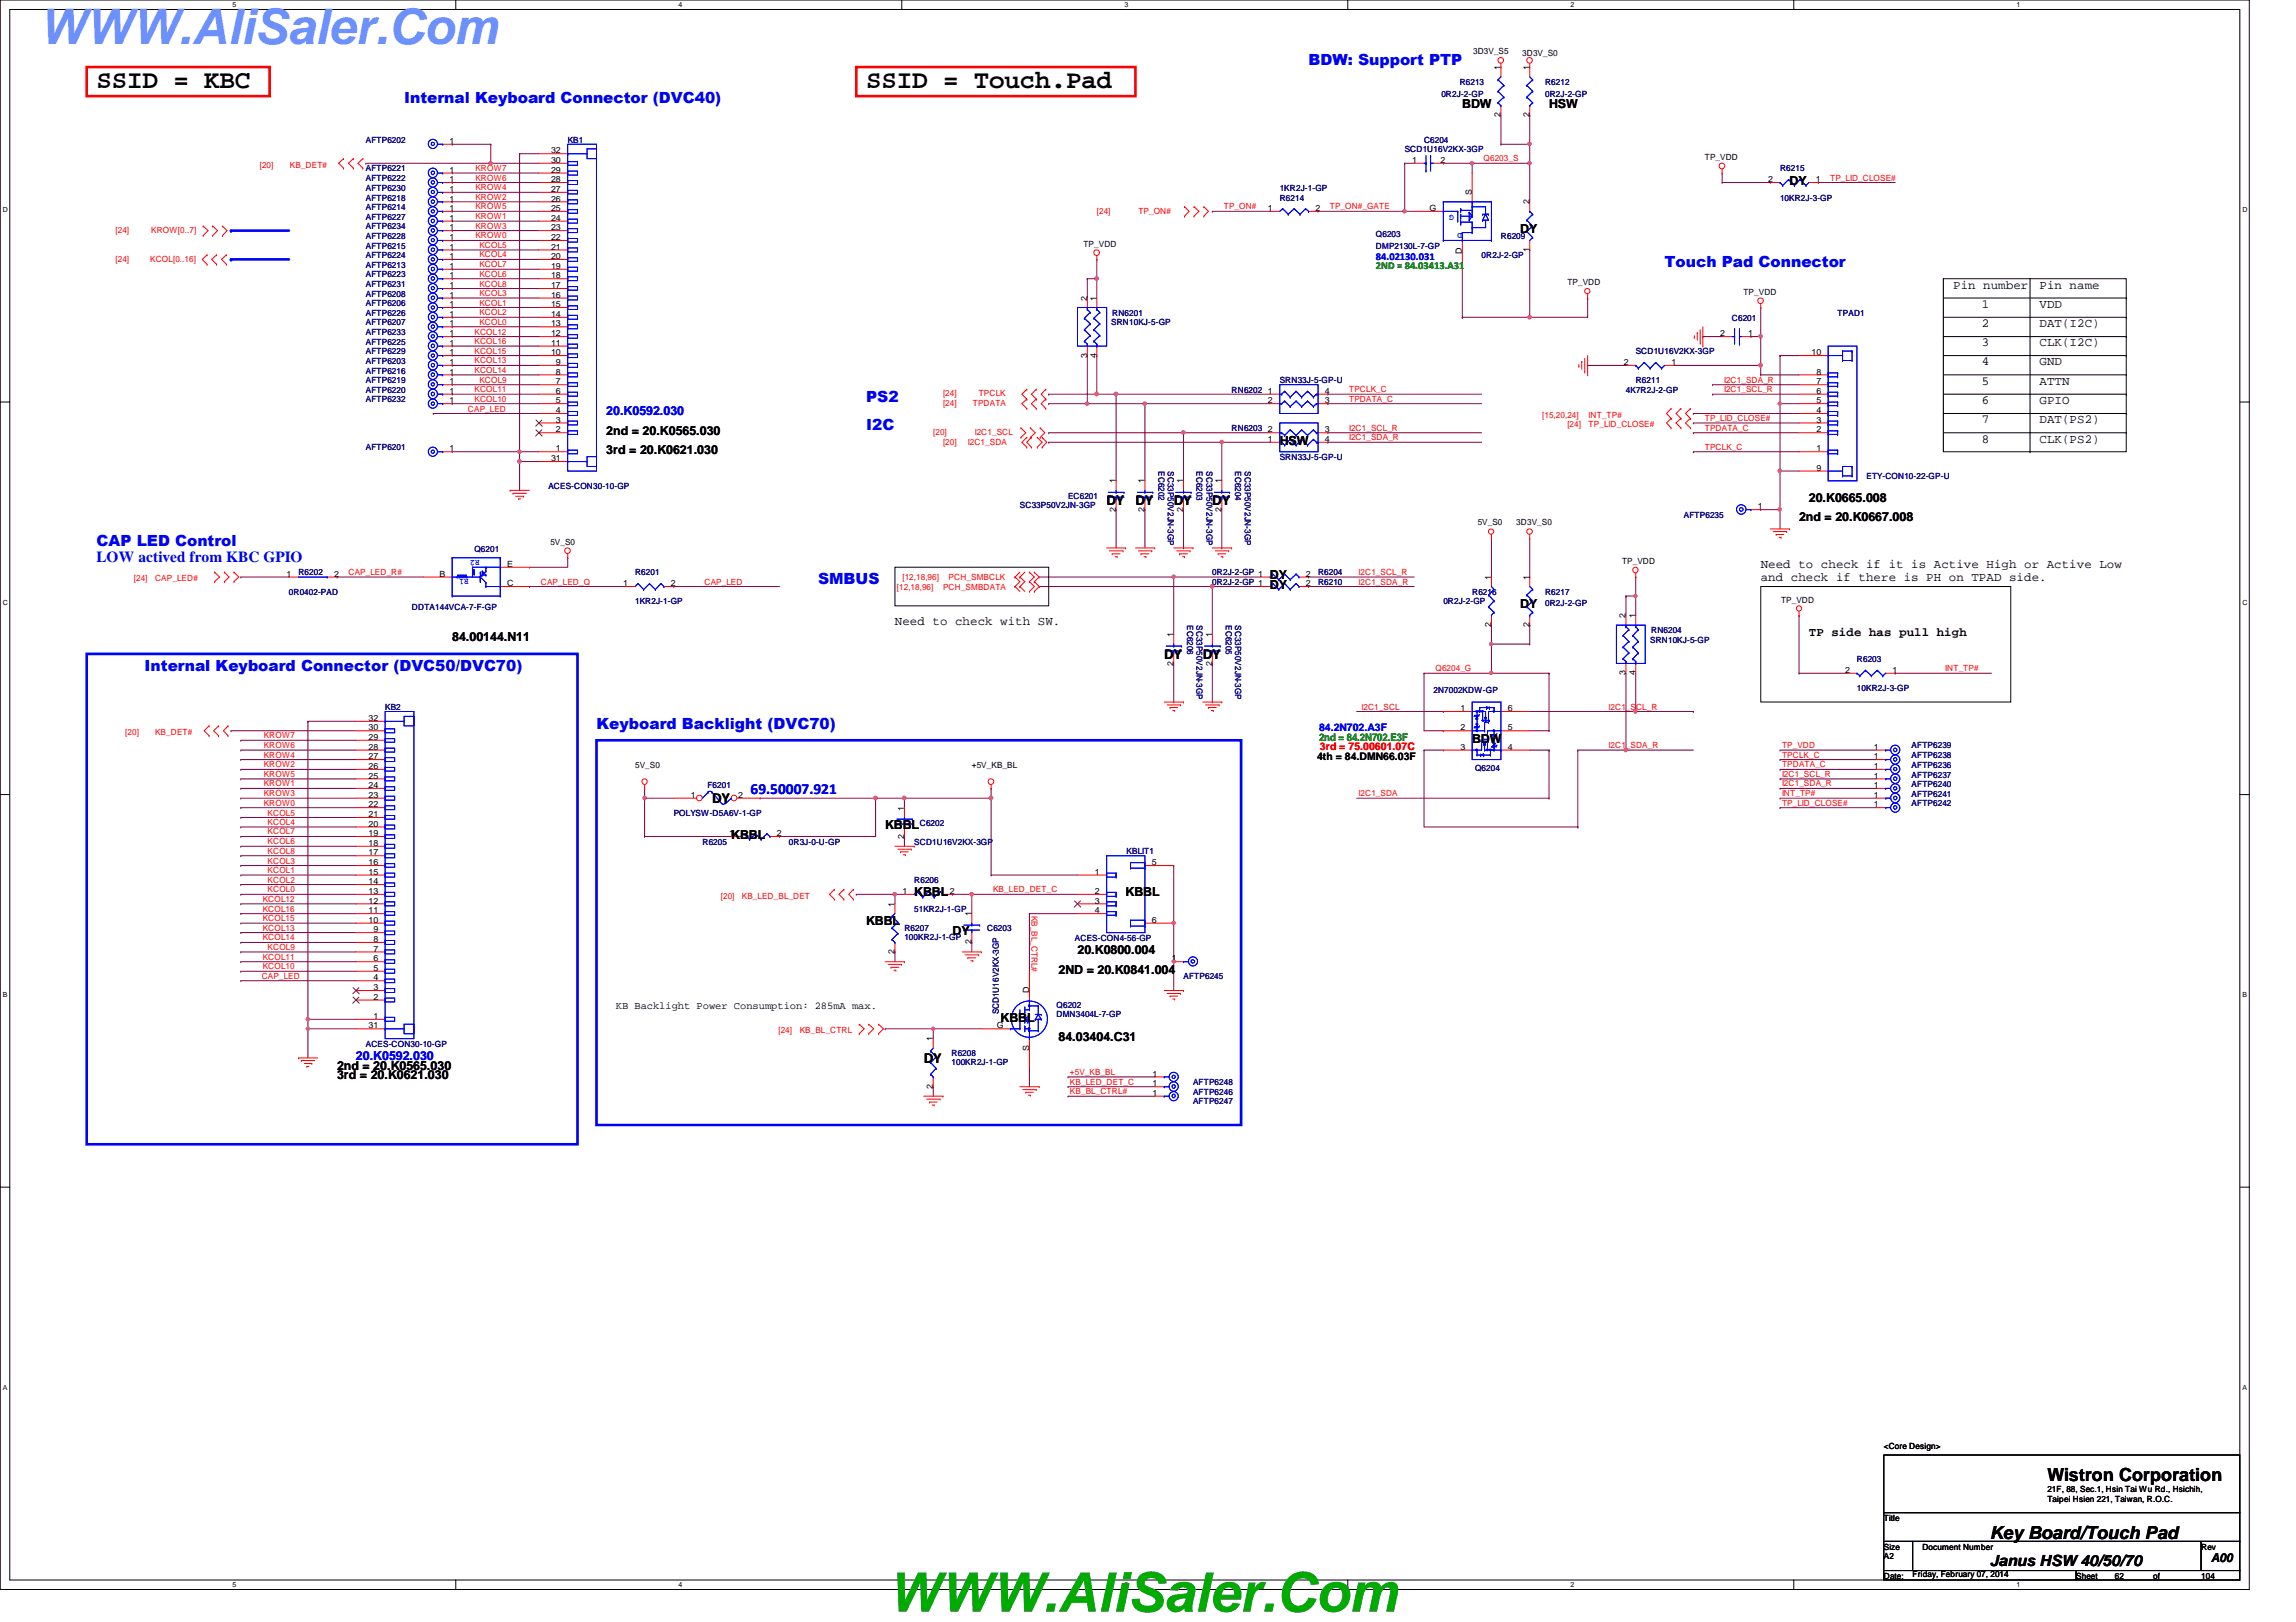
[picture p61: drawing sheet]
<svg xmlns="http://www.w3.org/2000/svg" width="297mm" height="210mm" viewBox="0 0 297 210" stroke-linecap="round" stroke-linejoin="round" font-family="sans-serif">
<defs><g id="words">
<text font-size="7.1" fill="#00ab00" x="114.9" y="208.6">WWW.AliSaler.Com</text>
<text font-size="6.3" fill="#6b91ff" x="5.1" y="5.6">WWW.AliSaler.Com</text>
<g font-size="3.3">
<text x="12.5" y="11.4">SSID = KBC</text>
<text x="112.1" y="11.4">SSID = Touch.Pad</text>
</g>
<g font-size="2.3">
<text x="264.9" y="191.7">Wistron Corporation</text>
<text x="257.4" y="199.2">Key Board/Touch Pad</text>
</g>
<g font-size="2" fill="#00f">
<text x="169.3" y="8.4">BDW: Support PTP</text>
<text x="52.3" y="13.4">Internal Keyboard Connector (DVC40)</text>
<text x="215.3" y="34.5">Touch Pad Connector</text>
<text x="112.1" y="52">PS2</text>
<text x="112.1" y="55.7">I2C</text>
<text x="12.5" y="70.7">CAP LED Control</text>
<text x="12.5" y="72.7">LOW actived from KBC GPIO</text>
<text x="105.8" y="75.6">SMBUS</text>
<text x="18.7" y="86.8">Internal Keyboard Connector (DVC50/DVC70)</text>
<text x="77.2" y="94.3">Keyboard Backlight (DVC70)</text>
<text x="97.1" y="102.7">69.50007.921</text>
</g>
<g font-size="2">
<text x="143.2" y="65.4">DY</text>
<text x="146.9" y="65.4">DY</text>
<text x="151.8" y="65.4">DY</text>
<text x="156.8" y="65.4">DY</text>
<text x="150.6" y="85.3">DY</text>
<text x="155.6" y="85.3">DY</text>
<text x="92.1" y="103.9">DY</text>
<text x="119.5" y="137.5">DY</text>
<text x="257.4" y="202.6">Janus HSW 40/50/70</text>
</g>
<g font-size="1.6">
<text x="189.2" y="14">BDW</text>
<text x="200.4" y="14">HSW</text>
<text x="231.5" y="23.9">DY</text>
<text x="196.7" y="30.1">DY</text>
<text x="252.7" y="37.3">Pin number</text>
<text x="256.4" y="39.8">1</text>
<text x="263.9" y="39.8">VDD</text>
<text x="263.9" y="37.3">Pin name</text>
<text x="256.4" y="42.3">2</text>
<text x="256.4" y="44.8">3</text>
<text x="256.4" y="47.3">4</text>
<text x="263.9" y="42.3">DAT(I2C)</text>
<text x="263.9" y="44.8">CLK(I2C)</text>
<text x="263.9" y="47.3">GND</text>
<text x="256.4" y="49.8">5</text>
<text x="256.4" y="52.3">6</text>
<text x="263.9" y="52.3">GPIO</text>
<text x="263.9" y="49.8">ATTN</text>
<text x="78.4" y="56.3">2nd = 20.K0565.030</text>
<text x="78.4" y="58.8">3rd = 20.K0621.030</text>
<text x="165.6" y="57.5">HSW</text>
<text x="256.4" y="54.8">7</text>
<text x="256.4" y="57.3">8</text>
<text x="263.9" y="57.3">CLK(PS2)</text>
<text x="263.9" y="54.8">DAT(PS2)</text>
<text x="234" y="65">20.K0665.008</text>
<text x="232.7" y="67.5">2nd = 20.K0667.008</text>
<text x="164.3" y="76.2">DY</text>
<text x="164.3" y="74.9">DY</text>
<text x="227.8" y="73.4">Need to check if it is Active High or Active Low</text>
<text x="227.8" y="75.1">and check if there is PH on TPAD side.</text>
<text x="58.5" y="83">84.00144.N11</text>
<text x="115.8" y="80.9">Need to check with SW.</text>
<text x="196.7" y="78.7">DY</text>
<text x="234" y="82.3">TP side has pull high</text>
<text x="190.5" y="96.1">BDW</text>
<text x="114.5" y="107.3">KBBL</text>
<text x="94.6" y="108.5">KBBL</text>
<text x="112.1" y="119.8">KBBL</text>
<text x="118.3" y="116">KBBL</text>
<text x="145.6" y="116">KBBL</text>
<text x="123.2" y="121">DY</text>
<text x="136.9" y="126">2ND = 20.K0841.004</text>
<text x="139.4" y="123.5">20.K0800.004</text>
<text x="129.5" y="132.2">KBBL</text>
<text x="136.9" y="134.7">84.03404.C31</text>
<text x="43.6" y="138.4">2nd = 20.K0565.030</text>
<text x="43.6" y="139.7">3rd = 20.K0621.030</text>
<text x="286" y="202.2">A00</text>
</g>
<g font-size="1.6" fill="#00f">
<text x="78.4" y="53.8">20.K0592.030</text>
<text x="46.1" y="137.2">20.K0592.030</text>
</g>
<g font-size="1.4" fill="#008000">
<text x="178" y="34.8">2ND = 84.03413.A31</text>
<text x="170.6" y="95.8">2nd = 84.2N702.E3F</text>
</g>
<g font-size="1.4" fill="#00f">
<text x="178" y="33.6">84.02130.031</text>
<text x="170.6" y="94.6">84.2N702.A3F</text>
</g>
<g font-size="1.4">
<text x="170.4" y="98.3">4th = 84.DMN66.03F</text>
<text x="79.7" y="130.6">KB Backlight Power Consumption: 285mA max.</text>
</g>
<text font-size="1.4" fill="#f00" x="170.8" y="97.1">3rd = 75.00601.07C</text>
<g font-size="1.1" fill="#000080">
<text x="188.8" y="11">R6213</text>
<text x="199.9" y="11">R6212</text>
<text x="186.5" y="12.5">0R2J-2-GP</text>
<text x="199.9" y="12.5">0R2J-2-GP</text>
<text x="47.3" y="23.5">AFTP6222</text>
<text x="47.3" y="18.5">AFTP6202</text>
<text x="47.3" y="22.2">AFTP6221</text>
<text x="73.4" y="18.5">KB1</text>
<text x="181.7" y="19.7">SCD1U16V2KX-3GP</text>
<text x="184.2" y="18.5">C6204</text>
<text x="230.3" y="22.2">R6215</text>
<text x="47.3" y="26">AFTP6218</text>
<text x="47.3" y="28.4">AFTP6227</text>
<text x="47.3" y="29.7">AFTP6234</text>
<text x="47.3" y="27.2">AFTP6214</text>
<text x="47.3" y="24.7">AFTP6230</text>
<text x="165.6" y="26">R6214</text>
<text x="165.6" y="24.7">1KR2J-1-GP</text>
<text x="230.3" y="26">10KR2J-3-GP</text>
<text x="47.3" y="34.6">AFTP6213</text>
<text x="47.3" y="32.2">AFTP6215</text>
<text x="47.3" y="30.9">AFTP6228</text>
<text x="47.3" y="35.9">AFTP6223</text>
<text x="47.3" y="33.4">AFTP6224</text>
<text x="178" y="30.6">Q6203</text>
<text x="178" y="32.2">DMP2130L-7-GP</text>
<text x="191.7" y="33.4">0R2J-2-GP</text>
<text x="194.2" y="30.9">R6209</text>
<text x="47.3" y="37.1">AFTP6231</text>
<text x="47.3" y="40.9">AFTP6226</text>
<text x="47.3" y="39.6">AFTP6206</text>
<text x="47.3" y="38.4">AFTP6208</text>
<text x="143.9" y="40.9">RN6201</text>
<text x="224.1" y="41.5">C6201</text>
<text x="237.7" y="40.9">TPAD1</text>
<text x="47.3" y="47.1">AFTP6203</text>
<text x="47.3" y="43.3">AFTP6233</text>
<text x="47.3" y="44.6">AFTP6225</text>
<text x="47.3" y="45.8">AFTP6229</text>
<text x="47.3" y="42.1">AFTP6207</text>
<text x="143.8" y="42.1">SRN10KJ-5-GP</text>
<text x="211.6" y="45.8">SCD1U16V2KX-3GP</text>
<text x="47.3" y="48.3">AFTP6216</text>
<text x="47.3" y="52.1">AFTP6232</text>
<text x="47.3" y="50.8">AFTP6220</text>
<text x="47.3" y="49.6">AFTP6219</text>
<text x="159.3" y="50.8">RN6202</text>
<text x="165.6" y="49.6">SRN33J-5-GP-U</text>
<text x="210.4" y="50.8">4K7R2J-2-GP</text>
<text x="211.6" y="49.6">R6211</text>
<text x="47.3" y="58.3">AFTP6201</text>
<text x="159.3" y="55.8">RN6203</text>
<text x="165.6" y="59.5">SRN33J-5-GP-U</text>
<text x="70.9" y="63.3">ACES-CON30-10-GP</text>
<text x="132" y="65.7">SC33P50V2JN-3GP</text>
<text x="138.2" y="64.5">EC6201</text>
<text x="149.9" y="61" transform="rotate(90 149.9 61)">EC6202</text>
<text x="151.1" y="61" transform="rotate(90 151.1 61)">SC33P50V2JN-3GP</text>
<text x="154.8" y="61" transform="rotate(90 154.8 61)">EC6203</text>
<text x="156.1" y="61" transform="rotate(90 156.1 61)">SC33P50V2JN-3GP</text>
<text x="159.8" y="61" transform="rotate(90 159.8 61)">EC6204</text>
<text x="161" y="61" transform="rotate(90 161 61)">SC33P50V2JN-3GP</text>
<text x="241.5" y="62">ETY-CON10-22-GP-U</text>
<text x="61.4" y="71.4">Q6201</text>
<text x="217.8" y="67">AFTP6235</text>
<text x="37.4" y="77">0R0402-PAD</text>
<text x="38.6" y="74.5">R6202</text>
<text x="82.2" y="74.5">R6201</text>
<text x="156.8" y="75.7">0R2J-2-GP 1</text>
<text x="156.8" y="74.5">0R2J-2-GP 1</text>
<text x="170.5" y="75.7">R6210</text>
<text x="170.5" y="74.5">R6204</text>
<text x="190.5" y="77">R6216</text>
<text x="199.9" y="77">R6217</text>
<text x="53.3" y="79">DDTA144VCA-7-F-GP</text>
<text x="82.2" y="78.2">1KR2J-1-GP</text>
<text x="153.6" y="80.9" transform="rotate(90 153.6 80.9)">EC6206</text>
<text x="154.8" y="80.9" transform="rotate(90 154.8 80.9)">SC33P50V2JN-3GP</text>
<text x="158.6" y="80.9" transform="rotate(90 158.6 80.9)">EC6205</text>
<text x="159.8" y="80.9" transform="rotate(90 159.8 80.9)">SC33P50V2JN-3GP</text>
<text x="186.7" y="78.2">0R2J-2-GP</text>
<text x="199.9" y="78.4">0R2J-2-GP</text>
<text x="213.5" y="83.2">SRN10KJ-5-GP</text>
<text x="213.6" y="82">RN6204</text>
<text x="185.5" y="89.7">2N7002KDW-GP</text>
<text x="240.2" y="85.7">R6203</text>
<text x="240.2" y="89.4">10KR2J-3-GP</text>
<text x="49.8" y="91.9">KB2</text>
<text x="91.5" y="102">F6201</text>
<text x="190.8" y="99.7">Q6204</text>
<text x="247.3" y="99.4">AFTP6236</text>
<text x="247.3" y="101.9">AFTP6240</text>
<text x="247.3" y="100.6">AFTP6237</text>
<text x="247.3" y="96.9">AFTP6239</text>
<text x="247.3" y="98.1">AFTP6238</text>
<text x="87.2" y="105.6">POLYSW-D5A6V-1-GP</text>
<text x="119" y="106.8">C6202</text>
<text x="247.3" y="103.1">AFTP6241</text>
<text x="247.3" y="104.4">AFTP6242</text>
<text x="90.9" y="109.3">R6205</text>
<text x="102.1" y="109.3">0R3J-0-U-GP</text>
<text x="118.3" y="109.3">SCD1U16V2KX-3GP</text>
<text x="145.8" y="110.6">KBLIT1</text>
<text x="118.3" y="114.3">R6206</text>
<text x="118.3" y="118">51KR2J-1-GP</text>
<text x="117" y="120.5">R6207</text>
<text x="117" y="121.6">100KR2J-1-GP</text>
<text x="127.7" y="120.5">C6203</text>
<text x="139.1" y="121.8">ACES-CON4-56-GP</text>
<text x="129.2" y="131.3" transform="rotate(-90 129.2 131.3)">SCD1U16V2KX-3GP</text>
<text x="136.7" y="130.5">Q6202</text>
<text x="136.7" y="131.6">DMN3404L-7-GP</text>
<text x="153.1" y="126.7">AFTP6245</text>
<text x="47.3" y="135.5">ACES-CON30-10-GP</text>
<text x="123.1" y="136.7">R6208</text>
<text x="123.1" y="137.8">100KR2J-1-GP</text>
<text x="154.3" y="140.4">AFTP6248</text>
<text x="154.3" y="141.7">AFTP6246</text>
<text x="154.3" y="142.9">AFTP6247</text>
</g>
<g font-size="1.1">
<text x="190.6" y="7">3D3V_S5</text>
<text x="194.1" y="9.1" transform="rotate(-90 194.1 9.1)">1</text>
<text x="196.9" y="7.3">3D3V_S0</text>
<text x="197.9" y="9.1" transform="rotate(-90 197.9 9.1)">1</text>
<text x="194.1" y="15.2" transform="rotate(-90 194.1 15.2)">2</text>
<text x="197.9" y="15.2" transform="rotate(-90 197.9 15.2)">2</text>
<text x="58.2" y="23.6">1</text>
<text x="58.2" y="18.6">1</text>
<text x="58.2" y="22.4">1</text>
<text x="71.3" y="23.6">28</text>
<text x="71.3" y="22.4">29</text>
<text x="71.3" y="21.1">30</text>
<text x="71.3" y="19.9">32</text>
<text x="182.7" y="21.1">1</text>
<text x="186.3" y="21.1">2</text>
<text x="220.6" y="20.7">TP_VDD</text>
<text x="228.8" y="23.6">2</text>
<text x="234.9" y="23.6">1</text>
<text x="58.2" y="26.1">1</text>
<text x="58.2" y="28.6">1</text>
<text x="58.2" y="29.8">1</text>
<text x="58.2" y="27.3">1</text>
<text x="58.2" y="24.8">1</text>
<text x="71.3" y="29.8">23</text>
<text x="71.3" y="28.6">24</text>
<text x="71.3" y="27.3">25</text>
<text x="71.3" y="26.1">26</text>
<text x="71.3" y="24.8">27</text>
<text x="164" y="27.3">1</text>
<text x="170.2" y="27.3">2</text>
<text x="185" y="27.3">G</text>
<text x="190.4" y="25.2" transform="rotate(-90 190.4 25.2)">S</text>
<text x="197.9" y="26.5" transform="rotate(-90 197.9 26.5)">2</text>
<text x="58.2" y="34.8">1</text>
<text x="58.2" y="32.3">1</text>
<text x="58.2" y="31.1">1</text>
<text x="58.2" y="33.5">1</text>
<text x="71.3" y="34.8">19</text>
<text x="71.3" y="33.5">20</text>
<text x="71.3" y="32.3">21</text>
<text x="71.3" y="31.1">22</text>
<text x="140.2" y="31.9">TP_VDD</text>
<text x="189.1" y="32.9" transform="rotate(-90 189.1 32.9)">D</text>
<text x="197.9" y="32.6" transform="rotate(-90 197.9 32.6)">1</text>
<text x="58.2" y="37.3">1</text>
<text x="58.2" y="41">1</text>
<text x="58.2" y="36">1</text>
<text x="58.2" y="39.8">1</text>
<text x="58.2" y="38.5">1</text>
<text x="71.3" y="41">14</text>
<text x="71.3" y="39.8">15</text>
<text x="71.3" y="38.5">16</text>
<text x="71.3" y="37.3">17</text>
<text x="71.3" y="36">18</text>
<text x="140.6" y="38.9" transform="rotate(-90 140.6 38.9)">2</text>
<text x="141.9" y="38.9" transform="rotate(-90 141.9 38.9)">1</text>
<text x="202.8" y="36.9">TP_VDD</text>
<text x="225.5" y="38.1">TP_VDD</text>
<text x="58.2" y="47.2">1</text>
<text x="58.2" y="43.5">1</text>
<text x="58.2" y="44.7">1</text>
<text x="58.2" y="46">1</text>
<text x="58.2" y="42.2">1</text>
<text x="71.3" y="46">10</text>
<text x="71.3" y="44.7">11</text>
<text x="71.3" y="43.5">12</text>
<text x="71.3" y="42.2">13</text>
<text x="71.9" y="47.2">9</text>
<text x="140.6" y="46.3" transform="rotate(-90 140.6 46.3)">3</text>
<text x="141.9" y="46.3" transform="rotate(-90 141.9 46.3)">4</text>
<text x="210.1" y="47.2">2</text>
<text x="216.2" y="47.2">1</text>
<text x="222.5" y="43.5">2</text>
<text x="226.2" y="43.5">1</text>
<text x="234.4" y="46">10</text>
<text x="58.2" y="48.5">1</text>
<text x="58.2" y="52.2">1</text>
<text x="58.2" y="51">1</text>
<text x="58.2" y="49.7">1</text>
<text x="71.9" y="53.5">4</text>
<text x="71.9" y="52.2">5</text>
<text x="71.9" y="51">6</text>
<text x="71.9" y="49.7">7</text>
<text x="71.9" y="48.5">8</text>
<text x="164" y="51">1</text>
<text x="164" y="52.2">2</text>
<text x="171.4" y="52.2">3</text>
<text x="171.4" y="51">4</text>
<text x="235" y="53.5">4</text>
<text x="235" y="52.2">5</text>
<text x="235" y="51">6</text>
<text x="235" y="49.7">7</text>
<text x="235" y="48.5">8</text>
<text x="58.2" y="58.4">1</text>
<text x="71.3" y="59.7">31</text>
<text x="71.9" y="58.4">1</text>
<text x="71.9" y="56">2</text>
<text x="71.9" y="54.7">3</text>
<text x="164" y="57.2">1</text>
<text x="164" y="56">2</text>
<text x="171.4" y="56">3</text>
<text x="171.4" y="57.2">4</text>
<text x="235" y="58.4">1</text>
<text x="235" y="56">2</text>
<text x="235" y="54.7">3</text>
<text x="144.4" y="62.6" transform="rotate(-90 144.4 62.6)">1</text>
<text x="148.1" y="62.6" transform="rotate(-90 148.1 62.6)">1</text>
<text x="153.1" y="62.6" transform="rotate(-90 153.1 62.6)">1</text>
<text x="158" y="62.6" transform="rotate(-90 158 62.6)">1</text>
<text x="227.4" y="65.9">1</text>
<text x="235" y="60.9">9</text>
<text x="71.2" y="70.5">5V_S0</text>
<text x="144.4" y="66.2" transform="rotate(-90 144.4 66.2)">2</text>
<text x="148.1" y="66.2" transform="rotate(-90 148.1 66.2)">2</text>
<text x="153.1" y="66.2" transform="rotate(-90 153.1 66.2)">2</text>
<text x="158" y="66.2" transform="rotate(-90 158 66.2)">2</text>
<text x="191.2" y="68">5V_S0</text>
<text x="196.2" y="68">3D3V_S0</text>
<text x="37.1" y="74.6">1</text>
<text x="43.2" y="74.6">2</text>
<text x="56.9" y="74.6">B</text>
<text x="65.6" y="73.4">E</text>
<text x="65.6" y="75.9">C</text>
<text x="80.6" y="75.9">1</text>
<text x="86.8" y="75.9">2</text>
<text x="168.9" y="75.9">2</text>
<text x="168.9" y="74.6">2</text>
<text x="192.9" y="75" transform="rotate(-90 192.9 75)">1</text>
<text x="197.9" y="75" transform="rotate(-90 197.9 75)">1</text>
<text x="209.8" y="73">TP_VDD</text>
<text x="230.4" y="78">TP_VDD</text>
<text x="151.8" y="82.5" transform="rotate(-90 151.8 82.5)">1</text>
<text x="156.8" y="82.5" transform="rotate(-90 156.8 82.5)">1</text>
<text x="192.9" y="81.2" transform="rotate(-90 192.9 81.2)">2</text>
<text x="197.9" y="81.2" transform="rotate(-90 197.9 81.2)">2</text>
<text x="210.3" y="80" transform="rotate(-90 210.3 80)">2</text>
<text x="211.6" y="80" transform="rotate(-90 211.6 80)">1</text>
<text x="151.8" y="86.1" transform="rotate(-90 151.8 86.1)">2</text>
<text x="156.8" y="86.1" transform="rotate(-90 156.8 86.1)">2</text>
<text x="210.3" y="87.4" transform="rotate(-90 210.3 87.4)">3</text>
<text x="211.6" y="87.4" transform="rotate(-90 211.6 87.4)">4</text>
<text x="238.7" y="87.1">2</text>
<text x="244.9" y="87.1">1</text>
<text x="47.7" y="95.8">29</text>
<text x="47.7" y="94.5">30</text>
<text x="47.7" y="93.3">32</text>
<text x="188.9" y="92">1</text>
<text x="188.9" y="94.5">2</text>
<text x="195.1" y="94.5">5</text>
<text x="195.1" y="92">6</text>
<text x="47.7" y="102">24</text>
<text x="47.7" y="100.8">25</text>
<text x="47.7" y="99.5">26</text>
<text x="47.7" y="98.3">27</text>
<text x="47.7" y="97">28</text>
<text x="82.2" y="99.4">5V_S0</text>
<text x="125.7" y="99.4">+5V_KB_BL</text>
<text x="188.9" y="97">3</text>
<text x="195.1" y="97">4</text>
<text x="242.4" y="99.5">1</text>
<text x="242.4" y="102">1</text>
<text x="242.4" y="100.8">1</text>
<text x="242.4" y="97">1</text>
<text x="242.4" y="98.3">1</text>
<text x="47.7" y="107">20</text>
<text x="47.7" y="105.7">21</text>
<text x="47.7" y="104.5">22</text>
<text x="47.7" y="103.3">23</text>
<text x="89.4" y="103.3">1</text>
<text x="95.5" y="103.3">2</text>
<text x="117" y="104.9" transform="rotate(-90 117 104.9)">1</text>
<text x="242.4" y="103.3">1</text>
<text x="242.4" y="104.5">1</text>
<text x="47.7" y="113.2">15</text>
<text x="47.7" y="112">16</text>
<text x="47.7" y="110.7">17</text>
<text x="47.7" y="109.5">18</text>
<text x="47.7" y="108.2">19</text>
<text x="94.3" y="108.2">1</text>
<text x="100.5" y="108.2">2</text>
<text x="117" y="108.5" transform="rotate(-90 117 108.5)">2</text>
<text x="141.6" y="113.2">1</text>
<text x="149" y="112">5</text>
<text x="47.7" y="119.4">10</text>
<text x="47.7" y="118.2">11</text>
<text x="47.7" y="116.9">12</text>
<text x="47.7" y="115.7">13</text>
<text x="47.7" y="114.4">14</text>
<text x="115.7" y="117.3" transform="rotate(-90 115.7 117.3)">1</text>
<text x="116.8" y="115.7">1</text>
<text x="122.9" y="115.7">2</text>
<text x="125.7" y="118.6" transform="rotate(-90 125.7 118.6)">1</text>
<text x="141.6" y="115.7">2</text>
<text x="141.6" y="116.9">3</text>
<text x="141.6" y="118.2">4</text>
<text x="149" y="119.4">6</text>
<text x="48.3" y="125.6">5</text>
<text x="48.3" y="124.4">6</text>
<text x="48.3" y="123.1">7</text>
<text x="48.3" y="121.9">8</text>
<text x="48.3" y="120.6">9</text>
<text x="115.7" y="123.5" transform="rotate(-90 115.7 123.5)">2</text>
<text x="125.7" y="122.2" transform="rotate(-90 125.7 122.2)">2</text>
<text x="151.6" y="124.4">1</text>
<text x="48.3" y="131.9">1</text>
<text x="48.3" y="129.4">2</text>
<text x="48.3" y="128.1">3</text>
<text x="48.3" y="126.9">4</text>
<text x="133.1" y="128.5" transform="rotate(-90 133.1 128.5)">D</text>
<text x="47.7" y="133.1">31</text>
<text x="120.7" y="134.7" transform="rotate(-90 120.7 134.7)">1</text>
<text x="128.9" y="133.1">G</text>
<text x="133.1" y="136.1" transform="rotate(-90 133.1 136.1)">S</text>
<text x="120.7" y="140.9" transform="rotate(-90 120.7 140.9)">2</text>
<text x="149.1" y="139.3">1</text>
<text x="149.1" y="140.6">1</text>
<text x="149.1" y="141.8">1</text>
<text x="243.7" y="187.5">&lt;Core Design&gt;</text>
<text x="243.7" y="196.8">Title</text>
<text x="264.9" y="193.1">21F, 88, Sec.1, Hsin Tai Wu Rd., Hsichih,</text>
<text x="264.9" y="194.4">Taipei Hsien 221, Taiwan, R.O.C.</text>
<text x="243.7" y="200.5">Size</text>
<text x="243.7" y="201.8">A2</text>
<text x="248.7" y="200.5">Document Number</text>
<text x="284.8" y="200.5">Rev</text>
<text x="243.7" y="204.3">Date:</text>
<text x="247.4" y="204">Friday, February 07, 2014</text>
<text x="268.6" y="204.3">Sheet</text>
<text x="273.6" y="204.3">62</text>
<text x="278.6" y="204.3">of</text>
<text x="284.8" y="204.3">104</text>
</g>
<g font-size="1.1" fill="#f00">
<text x="33.6" y="21.7">[20]</text>
<text x="37.5" y="21.7">KB_DET#</text>
<text x="61.5" y="22.1">KROW7</text>
<text x="61.5" y="23.4">KROW6</text>
<text x="191.9" y="20.9">Q6203_S</text>
<text x="236.8" y="23.4">TP_LID_CLOSE#</text>
<text x="61.5" y="27.1">KROW5</text>
<text x="61.5" y="25.9">KROW2</text>
<text x="61.5" y="24.6">KROW4</text>
<text x="61.5" y="29.6">KROW3</text>
<text x="61.5" y="28.4">KROW1</text>
<text x="141.9" y="27.7">[24]</text>
<text x="147.3" y="27.7">TP_ON#</text>
<text x="158.3" y="27.1">TP_ON#</text>
<text x="172" y="27.1">TP_ON#_GATE</text>
<text x="14.9" y="33.9">[24]</text>
<text x="14.9" y="30.2">[24]</text>
<text x="19.4" y="33.9">KCOL[0..16]</text>
<text x="19.6" y="30.2">KROW[0..7]</text>
<text x="61.5" y="30.9">KROW0</text>
<text x="62" y="33.3">KCOL4</text>
<text x="62" y="32.1">KCOL5</text>
<text x="62" y="35.8">KCOL6</text>
<text x="62" y="34.6">KCOL7</text>
<text x="62" y="38.3">KCOL3</text>
<text x="62" y="37.1">KCOL8</text>
<text x="62" y="40.8">KCOL2</text>
<text x="62" y="39.5">KCOL1</text>
<text x="61.4" y="47">KCOL13</text>
<text x="61.4" y="43.3">KCOL12</text>
<text x="61.4" y="45.8">KCOL15</text>
<text x="61.4" y="44.5">KCOL16</text>
<text x="62" y="42">KCOL0</text>
<text x="60.5" y="53.3">CAP_LED</text>
<text x="61.4" y="52">KCOL10</text>
<text x="61.4" y="50.8">KCOL11</text>
<text x="61.4" y="48.3">KCOL14</text>
<text x="62" y="49.5">KCOL9</text>
<text x="122" y="52.6">[24]</text>
<text x="122" y="51.3">[24]</text>
<text x="125.9" y="52.6">TPDATA</text>
<text x="126.6" y="51.3">TPCLK</text>
<text x="174.5" y="50.8">TPCLK_C</text>
<text x="174.5" y="52">TPDATA_C</text>
<text x="223.1" y="49.5">I2C1_SDA_R</text>
<text x="223.1" y="50.8">I2C1_SCL_R</text>
<text x="120.7" y="56.3">[20]</text>
<text x="122" y="57.5">[20]</text>
<text x="125.2" y="57.5">I2C1_SDA</text>
<text x="126.1" y="56.3">I2C1_SCL</text>
<text x="174.5" y="57">I2C1_SDA_R</text>
<text x="174.5" y="55.8">I2C1_SCL_R</text>
<text x="199.5" y="54.1">[15,20,24]</text>
<text x="202.8" y="55.3">[24]</text>
<text x="205.5" y="55.3">TP_LID_CLOSE#</text>
<text x="205.5" y="54.1">INT_TP#</text>
<text x="220.6" y="58.2">TPCLK_C</text>
<text x="220.6" y="54.5">TP_LID_CLOSE#</text>
<text x="220.6" y="55.8">TPDATA_C</text>
<text x="17.3" y="75.2">[24]</text>
<text x="20.1" y="75.2">CAP_LED#</text>
<text x="45.1" y="74.4">CAP_LED_R#</text>
<text x="70" y="75.6">CAP_LED_Q</text>
<text x="91.1" y="75.6">CAP_LED</text>
<text x="116" y="76.3">[12,18,96]</text>
<text x="116.8" y="75.1">[12,18,96]</text>
<text x="122" y="76.3">PCH_SMBDATA</text>
<text x="122.7" y="75.1">PCH_SMBCLK</text>
<text x="175.8" y="75.6">I2C1_SDA_R</text>
<text x="175.8" y="74.4">I2C1_SCL_R</text>
<text x="185.7" y="86.9">Q6204_G</text>
<text x="251.7" y="86.9">INT_TP#</text>
<text x="16.2" y="95.1">[20]</text>
<text x="20.1" y="95.1">KB_DET#</text>
<text x="34.1" y="95.5">KROW7</text>
<text x="176.1" y="91.8">I2C1_SCL</text>
<text x="208.1" y="91.8">I2C1_SCL_R</text>
<text x="34.1" y="100.5">KROW5</text>
<text x="34.1" y="99.3">KROW2</text>
<text x="34.1" y="98">KROW4</text>
<text x="34.1" y="96.8">KROW6</text>
<text x="34.1" y="101.8">KROW1</text>
<text x="208.1" y="96.8">I2C1_SDA_R</text>
<text x="230.5" y="99.3">TPDATA_C</text>
<text x="230.5" y="96.8">TP_VDD</text>
<text x="230.5" y="98">TPCLK_C</text>
<text x="230.5" y="100.5">I2C1_SCL_R</text>
<text x="230.5" y="101.8">I2C1_SDA_R</text>
<text x="34.1" y="104.3">KROW0</text>
<text x="34.1" y="103">KROW3</text>
<text x="34.6" y="106.8">KCOL4</text>
<text x="34.6" y="105.5">KCOL5</text>
<text x="34.6" y="108">KCOL7</text>
<text x="175.8" y="103">I2C1_SDA</text>
<text x="230.5" y="104.3">TP_LID_CLOSE#</text>
<text x="230.5" y="103">INT_TP#</text>
<text x="34.6" y="111.8">KCOL3</text>
<text x="34.6" y="110.5">KCOL8</text>
<text x="34.6" y="109.3">KCOL6</text>
<text x="34.6" y="113">KCOL1</text>
<text x="34" y="116.7">KCOL12</text>
<text x="34" y="119.2">KCOL15</text>
<text x="34" y="118">KCOL16</text>
<text x="34.6" y="115.5">KCOL0</text>
<text x="34.6" y="114.2">KCOL2</text>
<text x="93.3" y="116.3">[20]</text>
<text x="96" y="116.3">KB_LED_BL_DET</text>
<text x="128.5" y="115.5">KB_LED_DET_C</text>
<text x="133.4" y="118.5" transform="rotate(90 133.4 118.5)">KB_BL_CTRL#</text>
<text x="34" y="120.4">KCOL13</text>
<text x="34" y="125.4">KCOL10</text>
<text x="34" y="124.2">KCOL11</text>
<text x="34" y="121.7">KCOL14</text>
<text x="34.6" y="122.9">KCOL9</text>
<text x="33.9" y="126.7">CAP_LED</text>
<text x="100.7" y="133.7">[24]</text>
<text x="103.5" y="133.7">KB_BL_CTRL</text>
<text x="138.4" y="140.4">KB_LED_DET_C</text>
<text x="138.4" y="141.6">KB_BL_CTRL#</text>
<text x="138.4" y="139.1">+5V_KB_BL</text>
</g>
<g font-size="1.1" fill="#00f">
<text x="188.1" y="27.8" transform="rotate(180 188.1 27.8)">G</text>
<text x="189.2" y="30.2" transform="rotate(180 189.2 30.2)">D</text>
<text x="60.6" y="75" transform="rotate(180 60.6 75)">R1</text>
<text x="62" y="72.5" transform="rotate(180 62 72.5)">R2</text>
</g>
<g font-size=".9">
<text x="30.1" y=".9">5</text>
<text x="87.8" y=".9">4</text>
<text x="145.5" y=".9">3</text>
<text x="203.2" y=".9">2</text>
<text x="260.9" y=".9">1</text>
<text x=".4" y="27.4">D</text>
<text x="290.1" y="27.4">D</text>
<text x=".4" y="78.2">C</text>
<text x="290.1" y="78.2">C</text>
<text x=".4" y="129">B</text>
<text x="290.1" y="129">B</text>
<text x=".4" y="179.8">A</text>
<text x="290.1" y="179.8">A</text>
<text x="30.1" y="205.4">5</text>
<text x="87.8" y="205.4">4</text>
<text x="145.5" y="205.4">3</text>
<text x="203.2" y="205.4">2</text>
<text x="260.9" y="205.4">1</text>
</g>
</g></defs>
<path d="M0 0h291v205.7h-291zM1.3 1.2h288.5v203.3h-288.5z" fill="none" stroke="#000" stroke-width=".13"/>
<g fill="#fff">
<path d="M30.1 .1h.5v1h-.5z"/>
<path d="M30.1 204.6h.5v1h-.5z"/>
</g>
<path d="M59 0v1.2M59 204.5v1.2" fill="none" stroke="#000" stroke-width=".13"/>
<g fill="#fff">
<path d="M87.8 .1h.5v1h-.5z"/>
<path d="M87.8 204.6h.5v1h-.5z"/>
</g>
<path d="M116.7 0v1.2M116.7 204.5v1.2" fill="none" stroke="#000" stroke-width=".13"/>
<g fill="#fff">
<path d="M145.5 .1h.5v1h-.5z"/>
<path d="M145.5 204.6h.5v1h-.5z"/>
</g>
<path d="M174.4 0v1.2M174.4 204.5v1.2" fill="none" stroke="#000" stroke-width=".13"/>
<g fill="#fff">
<path d="M203.2 .1h.5v1h-.5z"/>
<path d="M203.2 204.6h.5v1h-.5z"/>
</g>
<path d="M232.1 0v1.2M232.1 204.5v1.2" fill="none" stroke="#000" stroke-width=".13"/>
<g fill="#fff">
<path d="M260.9 .1h.5v1h-.5z"/>
<path d="M260.9 204.6h.5v1h-.5z"/>
<path d="M.4 26.6h.6v1h-.6z"/>
<path d="M290.1 26.6h.6v1h-.6z"/>
<path d="M.4 77.4h.6v1h-.6z"/>
<path d="M290.1 77.4h.6v1h-.6z"/>
</g>
<path d="M0 52h1.3M289.8 52h1.2" fill="none" stroke="#000" stroke-width=".13"/>
<g fill="#fff">
<path d="M.4 128.2h.6v1h-.6z"/>
<path d="M290.1 128.2h.6v1h-.6z"/>
</g>
<path d="M0 102.8h1.3M289.8 102.8h1.2" fill="none" stroke="#000" stroke-width=".13"/>
<g fill="#fff">
<path d="M.4 179h.5v1h-.5z"/>
<path d="M290.1 179h.6v1h-.6z"/>
</g>
<path d="M0 153.6h1.3M289.8 153.6h1.2" fill="none" stroke="#000" stroke-width=".13"/>
<path d="M153.1 56h11.2M153.1 56h.1M153.1 56v6.2" fill="none" stroke="#800040" stroke-width=".13"/>
<path d="M152.9 55.8h.3l.1 .2-.1 .1-.1 .1-.2-.1z" fill-rule="evenodd" fill="#f0f"/>
<path d="M152.9 55.8h.3l.1 .2-.1 .1-.1 .1-.2-.1z" fill="none" stroke="#f0f" stroke-width=".13"/>
<path d="M156.8 27.3h7.5M156.8 27.3h.1M227.8 39.8h.1M227.8 39.8v3.8M56 53.5h13.7M56 53.5h.1M158.1 57.2h.1M158.1 57.2v5M158.1 57.2h6.2" fill="none" stroke="#800040" stroke-width=".13"/>
<path d="M157.9 57h.3l.1 .2-.1 .2h-.1h-.2z" fill-rule="evenodd" fill="#f0f"/>
<path d="M157.9 57h.3l.1 .2-.1 .2h-.1h-.2z" fill="none" stroke="#f0f" stroke-width=".13"/>
<path d="M219.1 58.5h13.6M219.1 53.5h13.6M219.1 58.5h.1M219.1 53.5h.1M230.3 61h.1M230.3 61v5" fill="none" stroke="#800040" stroke-width=".13"/>
<path d="M230.1 60.8h.3l.1 .1-.1 .2-.2 .1-.1-.1z" fill-rule="evenodd" fill="#f0f"/>
<path d="M230.1 60.8h.3l.1 .1-.1 .2-.2 .1-.1-.1z" fill="none" stroke="#f0f" stroke-width=".13"/>
<g fill="none" stroke="#800040" stroke-width=".13">
<path d="M67.2 19.9h.1M67.2 19.9v38.6h-8.7M141.9 33.6h.1M141.9 33.6v2.5M58.5 58.5h.1M135.7 57.2h22.4M135.7 51h6.2M135.7 56h.1M135.7 57.2h.1M135.7 51h.1M135.7 52.2h.1M135.7 56h17.4"/>
<path d="M135.7 52.2h5M221.6 49.8h11.1M221.6 49.8h.1M31.2 74.7h6.2M31.2 74.7h.1M43.6 74.7h.1M43.6 74.7h11.2M230.3 61h2.4M230.3 61h.1M232.7 79.6h.1M232.7 79.6v7.5M232.7 87.1h.1"/>
<path d="M232.7 87.1h6.3M245.2 87.1h12.4M245.2 87.1h.1M151.8 112h.1M151.8 112v7.5M230.3 104.5h12.4M230.3 103.3h12.4M230.3 104.5h.1M230.3 103.3h.1"/>
</g>
<path d="M29.9 29.8h7.5" fill="none" stroke="#00f" stroke-width=".34"/>
<circle cx="29.9" cy="29.8" r=".17" fill="#00f"/>
<path d="M29.9 33.6h7.5" fill="none" stroke="#00f" stroke-width=".34"/>
<circle cx="29.9" cy="33.6" r=".17" fill="#00f"/>
<path d="M67.2 19.9h.1M67.2 19.9h2.5M222.8 23.6h.1M222.8 22.4v1.2M67.2 59.7h.1M67.2 58.5v5M67.2 59.7h2.5" fill="none" stroke="#800040" stroke-width=".13"/>
<path d="M67 59.5h.4v.2v.2h-.2h-.2z" fill-rule="evenodd" fill="#f0f"/>
<path d="M67 59.5h.4v.2v.2h-.2h-.2z" fill="none" stroke="#f0f" stroke-width=".13"/>
<path d="M58.5 18.7h.1M58.5 18.7h5M63.5 18.7h.1M63.5 18.7v2.4M63.5 21.1h6.2M63.5 21.1h.1M220.3 43.6h.1M220.3 43.6h2.5" fill="none" stroke="#800040" stroke-width=".13"/>
<path d="M63.3 21h.3l.1 .1-.1 .2h-.1h-.2z" fill-rule="evenodd" fill="#f0f"/>
<path d="M63.3 21h.3l.1 .1-.1 .2h-.1h-.2z" fill="none" stroke="#f0f" stroke-width=".13"/>
<g fill="none" stroke="#800040" stroke-width=".13">
<path d="M47.3 21.1h16.2M47.3 21.1h.1M58.5 33.6h.1M58.5 22.4h.1M58.5 38.6h.1M58.5 27.3h.1M58.5 32.3h.1M58.5 37.3h.1M58.5 26.1h.1M58.5 31.1h.1M58.5 36.1h.1M58.5 24.9h.1"/>
<path d="M58.5 29.8h.1M58.5 34.8h.1M58.5 23.6h.1M58.5 39.8h.1M58.5 28.6h.1M58.5 33.6h11.2M58.5 22.4h11.2M58.5 38.6h11.2M58.5 27.3h11.2M58.5 32.3h11.2M58.5 37.3h11.2M58.5 26.1h11.2"/>
<path d="M58.5 31.1h11.2M58.5 36.1h11.2M58.5 24.9h11.2M58.5 29.8h11.2M58.5 34.8h11.2M58.5 23.6h11.2M58.5 39.8h11.2M58.5 28.6h11.2M58.5 47.3h.1M58.5 52.2h.1M58.5 43.6h.1M58.5 51h.1"/>
<path d="M58.5 42.3h.1M58.5 49.8h.1M58.5 41.1h.1M58.5 46h.1M58.5 48.5h.1M58.5 44.8h.1M58.5 47.3h11.2M58.5 52.2h11.2M58.5 43.6h11.2M58.5 51h11.2M58.5 42.3h11.2M58.5 49.8h11.2"/>
<path d="M58.5 41.1h11.2M58.5 46h11.2M58.5 48.5h11.2M58.5 44.8h11.2M148.1 52.2h.1M148.1 52.2v10M171.8 51h.1M171.8 51h19.9M219.1 54.7h13.6M219.1 54.7h.1M68.5 75.9h12.4M68.5 73.4h.1"/>
<path d="M68.5 75.9h.1M73.4 72.2h.1M73.4 72.2v1.2h-4.9M87.2 75.9h13.6M87.2 75.9h.1"/>
</g>
<path d="M147.9 52.1h.4v.1v.2l-.2 .1-.2-.1z" fill-rule="evenodd" fill="#f0f"/>
<path d="M147.9 52.1h.4v.1v.2l-.2 .1-.2-.1z" fill="none" stroke="#f0f" stroke-width=".13"/>
<path d="M140.7 52.2h7.4M140.7 52.2h.1" fill="none" stroke="#800040" stroke-width=".13"/>
<path d="M140.5 52.1h.3l.1 .1-.1 .2-.2 .1-.1-.1z" fill-rule="evenodd" fill="#f0f"/>
<path d="M140.5 52.1h.3l.1 .1-.1 .2-.2 .1-.1-.1z" fill="none" stroke="#f0f" stroke-width=".13"/>
<path d="M141.9 36.1h.1M141.9 36.1v2.5M144.4 66h.1M144.4 66v4.9" fill="none" stroke="#800040" stroke-width=".13"/>
<path d="M141.7 35.9h.3l.1 .1-.1 .2-.1 .1-.2-.1z" fill-rule="evenodd" fill="#f0f"/>
<path d="M141.7 35.9h.3l.1 .1-.1 .2-.1 .1-.2-.1z" fill="none" stroke="#f0f" stroke-width=".13"/>
<path d="M140.7 46h.1M140.7 46v6.2M141.9 51h.1M141.9 51h2.5M144.4 51h.1M144.4 51v11.2M171.8 52.2h.1M171.8 52.2h19.9" fill="none" stroke="#800040" stroke-width=".13"/>
<path d="M141.7 50.8h.3l.1 .2-.1 .1-.1 .1-.2-.1z" fill-rule="evenodd" fill="#f0f"/>
<path d="M141.7 50.8h.3l.1 .2-.1 .1-.1 .1-.2-.1z" fill="none" stroke="#f0f" stroke-width=".13"/>
<path d="M140.7 36.1h1.2M140.7 36.1h.1M140.7 36.1v2.5M141.9 46h.1M141.9 46v5M148.1 66h.1M148.1 66v4.9M230.3 66h.1M230.3 66v2.5" fill="none" stroke="#800040" stroke-width=".13"/>
<path d="M230.1 65.8h.3l.1 .1-.1 .2-.2 .1-.1-.1z" fill-rule="evenodd" fill="#f0f"/>
<path d="M230.1 65.8h.3l.1 .1-.1 .2-.2 .1-.1-.1z" fill="none" stroke="#f0f" stroke-width=".13"/>
<path d="M151.8 74.7h11.3M151.8 74.7h.1M151.8 74.7v7.4M227.8 66h.1M227.8 66h2.5" fill="none" stroke="#800040" stroke-width=".13"/>
<path d="M151.7 74.5h.3l.1 .1-.1 .2h-.2h-.1z" fill-rule="evenodd" fill="#f0f"/>
<path d="M151.7 74.5h.3l.1 .1-.1 .2h-.2h-.1z" fill="none" stroke="#f0f" stroke-width=".13"/>
<path d="M156.8 75.9h6.3M156.8 75.9h.1M156.8 75.9v6.2M169.3 75.9h13.7M169.3 75.9h.1" fill="none" stroke="#800040" stroke-width=".13"/>
<path d="M156.6 75.7h.4l.1 .2-.1 .1-.2 .1-.2-.1z" fill-rule="evenodd" fill="#f0f"/>
<path d="M156.6 75.7h.4l.1 .2-.1 .1-.2 .1-.2-.1z" fill="none" stroke="#f0f" stroke-width=".13"/>
<g fill="none" stroke="#800040" stroke-width=".13">
<path d="M230.3 46h2.4M230.3 46h.1M230.3 52.2h.1M230.3 52.2v8.8M134.4 75.9h.1M134.4 75.9h22.4M169.3 74.7h13.7M169.3 74.7h.1M151.8 90.8h.1M151.8 85.9v4.9M156.8 90.8h.1M156.8 85.9v4.9"/>
<path d="M125.7 122h.1M125.7 122v1.2"/>
</g>
<path d="M230.1 52.1h.3l.1 .1-.1 .2-.2 .1-.1-.1z" fill-rule="evenodd" fill="#f0f"/>
<path d="M230.1 52.1h.3l.1 .1-.1 .2-.2 .1-.1-.1z" fill="none" stroke="#f0f" stroke-width=".13"/>
<path d="M110.8 115.7h.1M110.8 115.7h6.2M115.8 115.7h.1M115.8 115.7v1.3M123.2 115.7h2.5M123.2 115.7h.1M125.7 115.7h.1M125.7 115.7v2.5M115.8 123.2h.1M115.8 123.2v1.3" fill="none" stroke="#800040" stroke-width=".13"/>
<path d="M115.6 115.5h.3l.1 .2-.1 .2-.2 .1-.1-.1z" fill-rule="evenodd" fill="#f0f"/>
<path d="M115.6 115.5h.3l.1 .2-.1 .2-.2 .1-.1-.1z" fill="none" stroke="#f0f" stroke-width=".13"/>
<path d="M125.7 115.7h.1M125.7 115.7h13.7" fill="none" stroke="#800040" stroke-width=".13"/>
<path d="M125.5 115.5h.4v.2v.2l-.2 .1-.2-.1z" fill-rule="evenodd" fill="#f0f"/>
<path d="M125.5 115.5h.4v.2v.2l-.2 .1-.2-.1z" fill="none" stroke="#f0f" stroke-width=".13"/>
<g fill="none" stroke="#800040" stroke-width=".13">
<path d="M221.6 51h11.1M221.6 51h.1M153.1 70.9h.1M153.1 66v4.9M230.3 99.6h12.4M230.3 97.1h12.4M230.3 98.3h12.4M230.3 99.6h.1M230.3 97.1h.1M230.3 98.3h.1M230.3 100.8h12.4M230.3 102h12.4"/>
<path d="M230.3 100.8h.1M230.3 102h.1M151.8 124.5h.1M151.8 124.5v3.7"/>
</g>
<path d="M151.7 124.3h.3l.1 .1-.1 .2h-.2h-.1z" fill-rule="evenodd" fill="#f0f"/>
<path d="M151.7 124.3h.3l.1 .1-.1 .2h-.2h-.1z" fill="none" stroke="#f0f" stroke-width=".13"/>
<path d="M128.2 103.3h.1M128.2 103.3v9.9M133.2 118.2h.1M133.2 118.2v7.5" fill="none" stroke="#800040" stroke-width=".13"/>
<path d="M128 103.1h.4v.2v.1l-.2 .1-.2-.1z" fill-rule="evenodd" fill="#f0f"/>
<path d="M128 103.1h.4v.2v.1l-.2 .1-.2-.1z" fill="none" stroke="#f0f" stroke-width=".13"/>
<path d="M98.3 103.3h15M98.3 103.3h.1M113.3 103.3h.1M113.3 103.3v4.9" fill="none" stroke="#800040" stroke-width=".13"/>
<path d="M113.1 103.1h.3l.1 .2-.1 .1-.2 .1-.1-.1z" fill-rule="evenodd" fill="#f0f"/>
<path d="M113.1 103.1h.3l.1 .2-.1 .1-.2 .1-.1-.1z" fill="none" stroke="#f0f" stroke-width=".13"/>
<path d="M100.8 108.2h12.5M100.8 108.2h.1M117 108.2h.1M117 103.3h.1M117 108.2v1.3M117 103.3h11.2" fill="none" stroke="#800040" stroke-width=".13"/>
<path d="M116.8 103.1h.3l.1 .2-.1 .1-.1 .1-.2-.1z" fill-rule="evenodd" fill="#f0f"/>
<path d="M116.8 103.1h.3l.1 .2-.1 .1-.1 .1-.2-.1z" fill="none" stroke="#f0f" stroke-width=".13"/>
<path d="M83.4 103.3h.1M83.4 103.3v4.9M113.3 103.3h3.7M113.3 103.3h.1M117 103.3h.1M117 103.3v1.2M133.2 138.1h.1M133.2 138.1v2.5" fill="none" stroke="#800040" stroke-width=".13"/>
<path d="M83.2 103.1h.3l.1 .2-.1 .1-.1 .1-.2-.1z" fill-rule="evenodd" fill="#f0f"/>
<path d="M83.2 103.1h.3l.1 .2-.1 .1-.1 .1-.2-.1z" fill="none" stroke="#f0f" stroke-width=".13"/>
<g fill="none" stroke="#800040" stroke-width=".13">
<path d="M83.4 103.3h3.8M83.4 108.2h.1M83.4 103.3h.1M83.4 102h.1M83.4 102v1.3M83.4 108.2h11.2M128.2 113.2h11.2M128.2 113.2h.1M133.2 118.2h.1M133.2 118.2h6.2M114.5 133.1h12.5M114.5 133.1h.1"/>
<path d="M120.7 133.1h.1M120.7 133.1v1.3M120.7 140.6h.1M120.7 140.6v1.3"/>
</g>
<path d="M120.6 133h.3v.1v.2h-.2h-.1z" fill-rule="evenodd" fill="#f0f"/>
<path d="M120.6 133h.3v.1v.2h-.2h-.1z" fill="none" stroke="#f0f" stroke-width=".13"/>
<g fill="none" stroke="#800040" stroke-width=".13">
<path d="M222.8 23.6h6.2M229 23.6h.1M219.1 56h13.6M219.1 56h.1M39.8 93.3h.1M39.8 93.3v43.6M39.8 93.3h6.3M31.2 126.9h.1M31.2 126.9h14.9M39.8 133.1h.1M39.8 131.9h.1M39.8 133.1h6.3"/>
<path d="M138.2 139.4h.1M138.2 139.4h11.2M138.2 140.6h.1M138.2 141.9h.1M138.2 140.6h11.2M138.2 141.9h11.2"/>
</g>
<path d="M39.7 133h.3v.1v.2h-.2h-.1z" fill-rule="evenodd" fill="#f0f"/>
<path d="M39.7 133h.3v.1v.2h-.2h-.1z" fill="none" stroke="#f0f" stroke-width=".13"/>
<g fill="none" stroke="#800040" stroke-width=".13">
<path d="M29.9 94.6h.1M29.9 94.6h16.2M31.2 95.8h.1M31.2 99.6h.1M31.2 98.3h.1M31.2 97.1h.1M31.2 95.8h14.9M31.2 99.6h14.9M31.2 98.3h14.9M31.2 97.1h14.9M31.2 107h.1M31.2 112h.1"/>
<path d="M31.2 100.8h.1M31.2 117h.1M31.2 105.8h.1M31.2 110.7h.1M31.2 115.7h.1M31.2 104.5h.1M31.2 109.5h.1M31.2 114.5h.1M31.2 103.3h.1M31.2 119.5h.1M31.2 108.2h.1M31.2 113.2h.1"/>
<path d="M31.2 102h.1M31.2 118.2h.1M31.2 107h14.9M31.2 112h14.9M31.2 100.8h14.9M31.2 117h14.9M31.2 105.8h14.9M31.2 110.7h14.9M31.2 115.7h14.9M31.2 104.5h14.9M31.2 109.5h14.9M31.2 114.5h14.9"/>
<path d="M31.2 103.3h14.9M31.2 119.5h14.9M31.2 108.2h14.9M31.2 113.2h14.9M31.2 102h14.9M31.2 118.2h14.9M31.2 120.7h.1M31.2 125.7h.1M31.2 124.5h.1M31.2 123.2h.1M31.2 122h.1M31.2 120.7h14.9"/>
<path d="M31.2 125.7h14.9M31.2 124.5h14.9M31.2 123.2h14.9M31.2 122h14.9M39.8 131.9h.1M39.8 131.9h6.3"/>
</g>
<path d="M39.7 131.7h.3v.2v.1l-.2 .1-.1-.1z" fill-rule="evenodd" fill="#f0f"/>
<path d="M39.7 131.7h.3v.2v.1l-.2 .1-.1-.1z" fill="none" stroke="#f0f" stroke-width=".13"/>
<path d="M128.2 102h.1M128.2 102v1.3M151.8 119.5h.1M151.8 119.5v5" fill="none" stroke="#800040" stroke-width=".13"/>
<path d="M151.7 119.3h.3l.1 .1-.1 .2-.2 .1-.1-.1z" fill-rule="evenodd" fill="#f0f"/>
<path d="M151.7 119.3h.3l.1 .1-.1 .2-.2 .1-.1-.1z" fill="none" stroke="#f0f" stroke-width=".13"/>
<path d="M67.2 58.5h.1M67.2 58.5h2.5M134.4 74.7h.1M134.4 74.7h17.4" fill="none" stroke="#800040" stroke-width=".13"/>
<path d="M67 58.3h.4v.2v.1l-.2 .1-.2-.1z" fill-rule="evenodd" fill="#f0f"/>
<path d="M67 58.3h.4v.2v.1l-.2 .1-.2-.1z" fill="none" stroke="#f0f" stroke-width=".13"/>
<path d="M181.7 27.3h1.3M181.7 27.3h.1M189.2 34.8v6.3M189.2 41.1h.1" fill="none" stroke="#800040" stroke-width=".13"/>
<path d="M181.5 27.2h.4v.1v.2l-.2 .1-.2-.1z" fill-rule="evenodd" fill="#f0f"/>
<path d="M181.5 27.2h.4v.1v.2l-.2 .1-.2-.1z" fill="none" stroke="#f0f" stroke-width=".13"/>
<path d="M190.5 21.1h.1M190.5 21.1v1.3" fill="none" stroke="#800040" stroke-width=".13"/>
<path d="M190.3 21h.3l.1 .1-.1 .2h-.2h-.1z" fill-rule="evenodd" fill="#f0f"/>
<path d="M190.3 21h.3l.1 .1-.1 .2h-.2h-.1z" fill="none" stroke="#f0f" stroke-width=".13"/>
<path d="M170.5 27.3h11.2M170.5 27.3h.1M181.7 27.3h.1M181.7 21.1v6.2M197.9 21.1h.1M197.9 21.1v5M205.4 38.6h.1M205.4 38.6v2.5" fill="none" stroke="#800040" stroke-width=".13"/>
<path d="M197.7 21h.3l.1 .1-.1 .2h-.1h-.2z" fill-rule="evenodd" fill="#f0f"/>
<path d="M197.7 21h.3l.1 .1-.1 .2h-.1h-.2z" fill="none" stroke="#f0f" stroke-width=".13"/>
<g fill="none" stroke="#800040" stroke-width=".13">
<path d="M181.7 21.1h1.3M181.7 21.1h.1M186.7 21.1h3.8M186.7 21.1h.1M197.9 32.3h.1M197.9 32.3v8.8h-8.7M144.4 51h19.9M144.4 51h.1M148.1 52.2h16.2M148.1 52.2h.1M189.2 41.1h.1M158.1 70.9h.1"/>
<path d="M158.1 66v4.9"/>
</g>
<path d="M144.2 50.8h.3l.1 .2-.1 .1-.1 .1-.2-.1z" fill-rule="evenodd" fill="#f0f"/>
<path d="M144.2 50.8h.3l.1 .2-.1 .1-.1 .1-.2-.1z" fill="none" stroke="#f0f" stroke-width=".13"/>
<path d="M226.5 43.6h1.3M226.5 43.6h.1M227.8 48.5h4.9M227.8 47.3h.1M227.8 48.5h.1M227.8 47.3v1.2" fill="none" stroke="#800040" stroke-width=".13"/>
<path d="M227.6 43.4h.3l.1 .1-.1 .2h-.2h-.1z" fill-rule="evenodd" fill="#f0f"/>
<path d="M227.6 43.4h.3l.1 .1-.1 .2h-.2h-.1z" fill="none" stroke="#f0f" stroke-width=".13"/>
<path d="M235.2 23.6h.1M235.2 23.6h10M171.8 57.2h.1M171.8 56h.1M171.8 57.2h19.9M171.8 56h19.9M197.9 41.1h7.5M197.9 41.1h.1M230.3 52.2h2.4M230.3 52.2h.1M230.3 46h.1M230.3 46v6.2" fill="none" stroke="#800040" stroke-width=".13"/>
<path d="M197.7 40.9h.3l.1 .1-.1 .2-.1 .1-.2-.1z" fill-rule="evenodd" fill="#f0f"/>
<path d="M197.7 40.9h.3l.1 .1-.1 .2-.1 .1-.2-.1z" fill="none" stroke="#f0f" stroke-width=".13"/>
<path d="M194.2 18.7h.1M194.2 14.9v3.8M194.2 18.7h3.7M197.9 18.7h.1M190.5 21.1h.1M190.5 21.1h7.4" fill="none" stroke="#800040" stroke-width=".13"/>
<path d="M197.7 18.5h.3l.1 .1-.1 .2h-.1h-.2z" fill-rule="evenodd" fill="#f0f"/>
<path d="M197.7 18.5h.3l.1 .1-.1 .2h-.1h-.2z" fill="none" stroke="#f0f" stroke-width=".13"/>
<g fill="none" stroke="#800040" stroke-width=".13">
<path d="M197.9 18.7h.1M197.9 14.9h.1M197.9 14.9v6.2M175.5 92.1h11.2M184.2 97.1h.1M184.2 97.1h2.5M184.2 97.1v9.9M184.2 87.1h8.8M186.7 97.1h.1M186.7 92.1h.1M193 87.1h.1M197.9 97.1h2.5"/>
<path d="M200.4 97.1h.1M200.4 97.1v6.2M175.5 103.3h24.9M200.4 103.3h.1"/>
</g>
<path d="M192.8 86.9h.2l.1 .2-.1 .1-.1 .1-.1-.1z" fill-rule="evenodd" fill="#f0f"/>
<path d="M192.8 86.9h.2l.1 .2-.1 .1-.1 .1-.1-.1z" fill="none" stroke="#f0f" stroke-width=".13"/>
<g fill="none" stroke="#800040" stroke-width=".13">
<path d="M211.6 74.7h.1M211.6 77.1h.1M211.6 74.7v4.9M184.2 87.1h.1M184.2 87.1v7.5h2.5M186.7 94.6h.1M197.9 92.1h13.7M197.9 94.6h2.5M200.4 94.6h.1M200.4 87.1h.1M200.4 87.1v7.5M204.1 97.1v9.9"/>
<path d="M210.4 97.1h.1M210.4 97.1h8.7M211.6 92.1h.1M184.2 107h19.9M204.1 107h.1"/>
</g>
<path d="M211.4 77h.3l.1 .1-.1 .2h-.1h-.2z" fill-rule="evenodd" fill="#f0f"/>
<path d="M211.4 77h.3l.1 .1-.1 .2h-.1h-.2z" fill="none" stroke="#f0f" stroke-width=".13"/>
<path d="M210.4 77.1h1.2M210.4 77.1h.1M210.4 77.1v2.5M211.6 92.1h.1M211.6 87.1v5" fill="none" stroke="#800040" stroke-width=".13"/>
<path d="M211.4 91.9h.3l.1 .1-.1 .2-.1 .1-.2-.1z" fill-rule="evenodd" fill="#f0f"/>
<path d="M211.4 91.9h.3l.1 .1-.1 .2-.1 .1-.2-.1z" fill="none" stroke="#f0f" stroke-width=".13"/>
<path d="M210.4 97.1h.1M210.4 87.1v10M211.6 92.1h7.5M219.1 92.1h.1" fill="none" stroke="#800040" stroke-width=".13"/>
<path d="M210.2 96.9h.3l.1 .1-.1 .2-.2 .1-.1-.1z" fill-rule="evenodd" fill="#f0f"/>
<path d="M210.2 96.9h.3l.1 .1-.1 .2-.2 .1-.1-.1z" fill="none" stroke="#f0f" stroke-width=".13"/>
<path d="M216.6 47.3h11.2M227.8 47.3h.1M204.1 97.1h.1M204.1 97.1h6.3" fill="none" stroke="#800040" stroke-width=".13"/>
<path d="M227.6 47.1h.3l.1 .1-.1 .2-.2 .1-.1-.1z" fill-rule="evenodd" fill="#f0f"/>
<path d="M227.6 47.1h.3l.1 .1-.1 .2-.2 .1-.1-.1z" fill="none" stroke="#f0f" stroke-width=".13"/>
<path d="M205.4 47.3h5M205.4 47.3h.1M227.8 43.6h.1M227.8 43.6v3.7M193 74.7h.1M193 69.7v5M193 83.4h.1M193 83.4v3.7" fill="none" stroke="#800040" stroke-width=".13"/>
<path d="M192.8 83.2h.2l.1 .2-.1 .1-.1 .1-.1-.1z" fill-rule="evenodd" fill="#f0f"/>
<path d="M192.8 83.2h.2l.1 .2-.1 .1-.1 .1-.1-.1z" fill="none" stroke="#f0f" stroke-width=".13"/>
<path d="M197.9 74.7h.1M197.9 69.7v5M193 80.9h.1M193 80.9v2.5h4.9M193 87.1h7.4M197.9 83.4h.1M197.9 80.9h.1M197.9 80.9v2.5M200.4 87.1h.1" fill="none" stroke="#800040" stroke-width=".13"/>
<g fill="none" stroke="#f00" stroke-width=".13">
<path d="M194.2 8.7h.1M194.2 8.2v.5M197.9 8.7h.1M197.9 8.2v.5M26.3 29.3l.6 .5-.6 .7M26.3 30.5h.1M26.3 29.3h.1M26.8 34.2h.1M26.8 33h.1M26.8 33l-.6 .6 .6 .6M27.5 29.3h.1M27.5 30.5h.1"/>
<path d="M27.5 29.3l.6 .5-.6 .7M28 33l-.6 .6 .6 .6M28 33h.1M28 34.2h.1M28.8 30.5h.1M28.8 29.3h.1M28.8 29.3l.6 .5-.6 .7M29.3 33l-.6 .6 .6 .6M29.3 34.2h.1M29.3 33h.1M44.4 20.5l-.6 .6 .6 .7M44.4 21.8h.1"/>
<path d="M44.4 20.5h.1M45.7 20.5h.1M45.7 21.8h.1M45.7 20.5l-.6 .6 .6 .7M46.9 20.5l-.6 .6 .6 .7M46.9 21.8h.1M46.9 20.5h.1M57.3 34.8h1.2M57.3 26.1h1.2M57.3 32.3h1.2M141.9 33.6h.1M141.9 33.1v.5"/>
<path d="M153.2 26.8l.6 .5-.6 .7M153.2 28h.1M153.2 26.8h.1M154.5 26.8l.6 .5-.6 .7M154.5 26.8h.1M154.5 28h.1M155.7 26.8l.6 .5-.6 .7M155.7 28h.1M155.7 26.8h.1M205.4 38.6h.1M205.4 38.1v.5M222.8 22.4h.1"/>
<path d="M222.8 21.9v.5M227.8 39.8h.1M227.8 39.3v.5M57.3 47.3h1.2M57.3 58.5h1.2M57.3 43.6h1.2M57.3 48.5h1.2M132.1 56.6h.1M132.1 55.4h.1M132.1 55.4l.6 .6-.6 .6M132.8 51.6h.1M132.8 50.4h.1"/>
<path d="M132.8 52.9h.1M132.8 56.6h.1M132.8 57.9h.1M132.8 50.4l-.6 .6 .6 .6M132.8 51.6l-.6 .6 .6 .7M132.8 56.6l-.6 .6 .6 .7M133.3 55.4l.6 .6-.6 .6M133.3 55.4h.1M133.3 56.6h.1M133.4 56.6h.1M133.4 57.9h.1M133.4 56.6l-.6 .6 .6 .7"/>
<path d="M134.1 50.4l-.7 .6 .7 .6M134.1 51.6l-.7 .6 .7 .7M134.1 50.4h.1M134.1 51.6h.1M134.1 52.9h.1M134.2 57.9h.1M134.2 56.6h.1M134.2 56.6l.6 .6-.6 .7M134.6 55.4l.6 .6-.6 .6M134.6 56.6h.1M134.6 55.4h.1M134.8 56.6l.6 .6-.6 .7"/>
<path d="M134.8 56.6h.1M134.8 57.9h.1M135.3 51.6h.1M135.3 50.4h.1M135.3 52.9h.1M135.3 50.4l-.6 .6 .6 .6M135.3 51.6l-.6 .6 .6 .7M164.3 57.2h1.3M164.3 56h1.3M170.5 57.2h1.3M170.5 56h1.3M204.3 47.4h.1"/>
<path d="M204.3 47.2v.2M204.6 46.8h.1M204.6 46.8v1M205 48.1h.1M205 46.4v1.7M205.4 48.5h.1M205.4 46v2.5M216.2 55.4h.1M216.2 54.1h.1M216.2 52.9h.1M216.2 54.1l-.6 .6 .6 .7M216.2 52.9l-.6 .6 .6 .6"/>
<path d="M217.5 54.1h.1M217.5 55.4h.1M217.5 52.9h.1M217.5 54.1l-.7 .6 .7 .7M217.5 52.9l-.7 .6 .7 .6M218.7 55.4h.1M218.7 54.1h.1M218.7 52.9h.1M218.7 54.1l-.6 .6 .6 .7M218.7 52.9l-.6 .6 .6 .6M219.2 43.7h.1M219.2 43.4v.3"/>
<path d="M219.6 43.1h.1M219.6 43.1v.9M220 44.4h.1M220 42.7v1.7M220.3 44.8h.1M220.3 42.3v2.5M232.7 58.5h3.8M232.7 48.5h3.8M232.7 56h3.8M232.7 54.7h3.8M232.7 53.5h3.8M232.7 52.2h3.8"/>
<path d="M232.7 51h3.8M232.7 49.8h3.8M232.7 46h3.8M27.8 75.3h.1M27.8 74h.1M27.8 74l.6 .7-.6 .6M29 74h.1M29 75.3h.1M29 74l.6 .7-.6 .6M30.3 74l.6 .7-.6 .6M30.3 75.3h.1M30.3 74h.1"/>
<path d="M66 63.5h.1M66 63.5h2.5M66.4 63.8h1.7M66.4 63.8h.1M66.7 64.2h1M67.1 64.6h.1M67.1 64.6h.2M67.7 64.2h.1M73.4 72.2h.1M73.4 71.7v.5M131.3 75.9h.1M131.3 74.7h.1"/>
<path d="M131.3 75.9l.6 .6M131.3 74.7l.6 .6-.6 .6M131.9 75.9l.7 .6M131.9 74.7l.7 .6-.7 .6M131.9 75.9h.1M131.9 74.7h.1M131.9 74l-.6 .7M132.6 74l-.7 .7M133.2 76.5h.1M133.2 75.3h.1M133.2 74h.1M133.2 75.3l.6 .6-.6 .6"/>
<path d="M133.2 74l.6 .7-.6 .6M133.8 75.3l.6 .6-.6 .6M133.8 74l.6 .7-.6 .6M133.8 75.3h.1M133.8 76.5h.1M133.8 74h.1M143.2 70.9h2.4M143.5 71.3h1.8M143.9 71.7h.1M143.9 71.7h1M144.3 72.1h.2M144.4 62.2v1.3"/>
<path d="M144.4 64.7v1.3M144.5 72.1h.1M145.3 71.3h.1M145.6 70.9h.1M146.9 70.9h2.5M147.3 71.3h1.7M147.6 71.7h.1M147.6 71.7h1M148 72.1h.2M148.1 62.2v1.3M148.1 64.7v1.3M148.2 72.1h.1"/>
<path d="M149 71.3h.1M149.4 70.9h.1M151.8 70.9h2.5M152.2 71.3h1.8M152.6 71.7h.1M152.6 71.7h1M153 72.1h.2M153.2 72.1h.1M154 71.3h.1M154.3 70.9h.1M156.8 70.9h2.5M157.2 71.3h1.8"/>
<path d="M157.6 71.7h1M157.6 71.7h.1M157.9 72.1h.3M158.1 62.2v1.3M158.1 64.7v1.3M158.2 72.1h.1M159 71.3h.1M159.3 70.9h.1M163.1 75.9h1.2M168.1 75.9h1.2M193 69.7h.1M193 69.2v.5"/>
<path d="M197.9 69.7h.1M197.9 69.2v.5M197.9 74.7v1.2M197.9 79.6v1.3M211.6 74.7h.1M211.6 74.2v.5M229 68.5h2.5M229.4 68.8h1.7M229.8 69.2h.1M229.8 69.2h1M230.2 69.6h.2M230.4 69.6h.1"/>
<path d="M231.1 68.8h.1M231.5 68.5h.1M232.7 61h3.8M232.7 79.6h.1M232.7 79.1v.5M27 95.2h.1M27 93.9h.1M27 93.9l-.6 .7 .6 .6M28.3 93.9l-.7 .7 .7 .6M28.3 93.9h.1M28.3 95.2h.1M29.5 93.9l-.6 .7 .6 .6"/>
<path d="M29.5 95.2h.1M29.5 93.9h.1M150.6 90.8h2.5M151 91.2h1.7M151.4 91.6h.1M151.4 91.6h1M151.7 91.9h.3M152 91.9h.1M152.7 91.2h.1M153.1 90.8h.1M155.6 90.8h2.5M156 91.2h1.7"/>
<path d="M156.3 91.6h.1M156.3 91.6h1M156.7 91.9h.3M157 91.9h.1M157.7 91.2h.1M158.1 90.8h.1M186.7 92.1h3.8M186.7 94.6h3.8M186.7 97.1h3.8M194.2 92.1h3.7M194.2 94.6h3.7M194.2 97.1h3.7"/>
<path d="M242.7 99.6h1.3M83.4 102h.1M83.4 101.6v.4M107.9 116.4h.1M107.9 115.1h.1M107.9 115.1l-.6 .6 .6 .7M109.2 115.1l-.7 .6 .7 .7M109.2 115.1h.1M109.2 116.4h.1M110.4 116.4h.1M110.4 115.1h.1M110.4 115.1l-.6 .6 .6 .7"/>
<path d="M115.8 109.5h2.5M116.2 109.9h1.7M116.5 110.2h.1M116.5 110.2h1M116.9 110.6h.2M117 104.5v1.3M117 107v1.2M117.1 110.6h.1M117.9 109.9h.1M118.3 109.5h.1M128.2 102h.1M128.2 101.6v.4"/>
<path d="M242.7 103.3h1.3M242.7 102h1.3M242.7 104.5h1.3M38.6 136.9h.1M38.6 136.9h2.5M39 137.2h1.7M39 137.2h.1M39.4 137.6h.9M39.7 138h.1M39.7 138h.3M40.3 137.6h.1M111.2 133.8h.1"/>
<path d="M111.2 132.5h.1M111.2 132.5l.6 .6-.6 .7M112.4 132.5l.6 .6-.6 .7M112.4 132.5h.1M112.4 133.8h.1M113.7 132.5l.6 .6-.6 .7M113.7 133.8h.1M113.7 132.5h.1M114.5 124.5h2.5M114.9 124.8h1.7M115.3 125.2h.1M115.3 125.2h1"/>
<path d="M115.7 125.6h.2M115.9 125.6h.1M116.6 124.8h.1M117 124.5h.1M124.5 123.2h2.5M124.8 123.6h1.8M125.2 124h.1M125.2 124h1M125.6 124.3h.3M125.9 124.3h.1M126.6 123.6h.1M127 123.2h.1"/>
<path d="M150.6 128.2h2.5M151 128.6h1.7M151.4 128.9h.1M151.4 128.9h1M151.7 129.3h.3M152 129.3h.1M152.7 128.6h.1M153.1 128.2h.1M119.5 141.9h2.5M119.9 142.2h1.7M120.3 142.6h.9M120.3 142.6h.1"/>
<path d="M120.6 143h.3M120.9 143h.1M121.6 142.2h.1M122 141.9h.1M131.9 140.6h2.5M132.3 141h1.8M132.7 141.4h1M132.7 141.4h.1M133.1 141.7h.2M133.3 141.7h.1M134.1 141h.1M134.4 140.6h.1"/>
<circle cx="194.1" cy="7.8" r=".37"/>
<circle cx="197.9" cy="7.8" r=".37"/>
<circle cx="141.9" cy="32.7" r=".37"/>
<circle cx="205.4" cy="37.7" r=".34"/>
<circle cx="222.8" cy="21.5" r=".37"/>
<circle cx="227.8" cy="38.9" r=".37"/>
<circle cx="73.4" cy="71.3" r=".37"/>
<circle cx="192.9" cy="68.8" r=".34"/>
<circle cx="197.9" cy="68.8" r=".36"/>
<circle cx="211.6" cy="73.8" r=".35"/>
<circle cx="232.7" cy="78.7" r=".34"/>
<circle cx="83.4" cy="101.2" r=".35"/>
<circle cx="128.2" cy="101.2" r=".37"/>
</g>
<g fill="none" stroke="#000" stroke-width=".13">
<path d="M251.4 36.1h23.7v22.4h-23.7zM251.4 38.6h23.7M262.6 36.1v22.4M275.1 38.6h.1M251.4 41.1h23.7M251.4 43.6h23.7M251.4 46h23.7M251.4 48.5h23.7M251.4 51h23.7M251.4 53.5h23.7M251.4 56h23.7M262.6 58.5h.1"/>
<path d="M275.1 41.1h.1M275.1 43.6h.1M275.1 46h.1M275.1 48.5h.1M275.1 51h.1M275.1 53.5h.1M275.1 56h.1M115.8 73.4h19.9v5h-19.9zM227.8 75.9h32.3v14.9h-32.3zM243.7 188.3h46.1v7.4h-46.1zM243.7 195.7h46.1v3.8h-46.1zM243.7 199.5h3.7v3.7h-3.7z"/>
<path d="M247.4 199.5h37.4v3.7h-37.4zM284.8 199.5h5v3.7h-5zM243.7 203.2h24.9v1.3h-24.9zM268.6 203.2h21.2v1.3h-21.2z"/>
</g>
<path d="M11.2 84.6h63.5v63.5h-63.5zM77.2 95.8h83.4v49.8h-83.4z" fill="none" stroke="#00f" stroke-width=".34"/>
<path d="M11.2 8.7h23.7v3.7h-23.7zM110.8 8.7h36.1v3.7h-36.1z" fill="none" stroke="#f00" stroke-width=".34"/>
<g fill="none" stroke="#00f" stroke-width=".13">
<path d="M55.9 34.6h.2l.1 .2-.1 .2-.1 .1-.1-.1zM55.9 25.9h.2l.1 .2-.1 .2h-.1h-.1zM55.9 32.1h.2l.1 .2-.1 .2-.1 .1-.1-.1zM56.6 34.8h.7M56.6 26.1h.7M56.6 32.3h.7M57.3 34.8h.1M57.3 26.1h.1M57.3 32.3h.1M55.9 47.1h.2l.1 .1-.1 .2-.1 .1-.1-.1zM55.9 58.3h.2l.1 .2-.1 .1-.1 .1-.1-.1zM55.9 43.4h.2l.1 .1-.1 .2h-.1h-.1z"/>
<path d="M55.9 48.3h.2l.1 .2-.1 .1-.1 .1-.1-.1zM56.6 47.3h.7M56.6 58.5h.7M56.6 43.6h.7M56.6 48.5h.7M57.3 47.3h.1M57.3 58.5h.1M57.3 43.6h.1M57.3 48.5h.1M165.6 54.7h4.9v3.8h-4.9zM165.6 56h.1M165.6 57.2h.2"/>
<path d="M165.6 56h.2M165.8 56l.4 .3M165.8 57.2h.1M165.8 56h.1M165.8 57.2l.4 .4M166.2 57.6h.1M166.2 56.3h.1M166.9 56.9l-.7 .7M166.9 56.9h.1M166.9 55.6h.1M166.9 56.9l.8 .7M166.9 55.6l-.7 .7"/>
<path d="M166.9 55.6l.8 .7M167.7 57.6h.1M167.7 56.3h.1M168.4 55.6l.8 .7M168.4 56.9l-.7 .7M168.4 56.9h.1M168.4 55.6h.1M168.4 56.9l.8 .7M168.4 55.6l-.7 .7M169.2 57.6h.1M169.2 56.3h.1M169.9 56.9l-.7 .7"/>
<path d="M169.9 56.9h.1M169.9 55.6h.1M169.9 56.9l.4 .3M169.9 55.6l-.7 .7M169.9 55.6l.4 .4M170.3 57.2h.1M170.3 56h.1M170.3 57.2h.2M170.3 56h.2M170.5 57.2h.1M236.5 58.7h.1M236.5 58.3h.1"/>
<path d="M236.5 56.2h.1M236.5 55.8h.1M236.5 55h.1M236.5 54.5h.1M236.5 53.8h.1M236.5 53.3h.1M236.5 46h.1M236.5 52.5h.1M236.5 52h.1M236.5 51.3h.1M236.5 50.8h.1M236.5 50h.1"/>
<path d="M236.5 49.5h.1M236.5 48.8h.1M236.5 48.3h.1M236.5 48.3v.5M236.5 49.5v.5M236.5 50.8v.5M236.5 52v.5M236.5 53.3v.5M236.5 54.5v.5M236.5 55.8v.4M236.5 58.3v.4M236.5 58.3h1.2"/>
<path d="M236.5 55.8h1.2M236.5 54.5h1.2M236.5 53.3h1.2M236.5 52h1.2M236.5 50.8h1.2M236.5 49.5h1.2M236.5 48.3h1.2M236.5 44.8h3.7v17.4h-3.7zM236.5 46h1.9M236.5 58.7h1.2M236.5 56.2h1.2M236.5 55h1.2"/>
<path d="M236.5 53.8h1.2M236.5 52.5h1.2M236.5 51.3h1.2M236.5 50h1.2M236.5 48.8h1.2M237.7 58.3h.1M237.7 58.7h.1M237.7 55.8h.1M237.7 56.2h.1M237.7 54.5h.1M237.7 55h.1M237.7 53.3h.1"/>
<path d="M237.7 53.8h.1M237.7 52h.1M237.7 52.5h.1M237.7 50.8h.1M237.7 51.3h.1M237.7 49.5h.1M237.7 50h.1M237.7 48.3h.1M237.7 48.8h.1M237.7 48.3v.5M237.7 49.5v.5M237.7 50.8v.5"/>
<path d="M237.7 52v.5M237.7 53.3v.5M237.7 54.5v.5M237.7 55.8v.4M237.7 58.3v.4M238.4 46.7h1.2M238.4 46.7h.1M238.4 45.4h.1M238.4 45.4v1.3M238.4 45.4h1.2M239.6 45.4h.1M239.6 46.7h.1"/>
<path d="M239.6 45.4v1.3M143.4 64.3h.1M143.4 63.7h2M143.4 64.3h2M144.4 63.7h.1M144.4 64.3h.1M144.4 63.5v.2M144.4 64.3v.4M145.4 63.7h.1M147.1 64.3h.1M147.1 63.7h2M147.1 64.3h2"/>
<path d="M148.1 63.7h.1M148.1 64.3h.1M148.1 63.5v.2M148.1 64.3v.4M149.1 63.7h.1M157.1 64.3h2M157.1 64.3h.1M157.1 63.7h2M158.1 63.7h.1M158.1 64.3h.1M158.1 63.5v.2M158.1 64.3v.4"/>
<path d="M159.1 63.7h.1M164.7 75.5h.1M164.7 75.5l.7 .8M164.7 75.5l-.4 .4M165.4 76.3h.1M166.2 75.5l-.8 .8M166.2 75.5h.1M166.2 75.5l.7 .8M166.9 76.3h.1M167.7 75.5l-.8 .8M167.7 75.5h.1M167.7 75.5l.4 .4"/>
<path d="M168.1 75.9h.1M197.5 77h.1M197.5 78.5h.1M197.5 77l.8 .8M197.5 78.5l.8 .7M197.9 79.6h.1M197.9 75.9l.4 .4M198.3 76.3h.1M198.3 77.8h.1M198.3 79.2h.1M198.3 76.3l-.8 .7M198.3 77.8l-.8 .7"/>
<path d="M198.3 79.2l-.4 .4M236.5 61h.1M236.5 61h1.9M238.4 61.6h1.2M238.4 61.6h.1M238.4 60.4h.1M238.4 60.4v1.2M238.4 60.4h1.2M239.6 60.4h.1M239.6 61.6h.1M239.6 60.4v1.2M190.5 97.1h.1"/>
<path d="M190.5 92.1h1.7M190.5 94.6h1.6M190.8 94.1h.1M190.8 92.6h.1M190.8 94.1h.5M190.8 92.6h.5M190.8 94.1l-.1 .1M190.8 92.6l-.1 .1M191 93h.1M191 93h.2M191.1 97.7h.1M191.1 94.6h.1"/>
<path d="M191.1 94.1h.1M191.1 92.6h.1M191.1 93.9h.1M191.1 92.1v1.8M191.1 94.1v.5M191.1 97.1v.6M191.1 97.7h1.7M191.1 92.6l-.1 .4M191.1 92.6l.1 .4M191.2 93.7h-.2l.1 .4M191.2 93h.1M191.2 93.7h.1"/>
<path d="M191.2 93.7l-.1 .4M191.3 92.6h.1M191.3 94.1h.1M191.4 91.6h.1M191.4 92.5l-.1 .1M191.4 93.9l-.1 .2M191.4 91.6h1.9M191.6 97.8h.1M191.6 97.6v.2M191.6 95.9h.2M191.7 95.9h.1M191.7 95.9v1.2h-1.2"/>
<path d="M191.7 93.2h.2M191.8 95.7h.6M191.8 93.2h.1M191.8 95.7h.1M191.8 95.9h.1M191.8 92.1v1.1M191.9 97.8h.1M191.9 97.6h.1M191.9 96.3h.1M191.9 93.2h.1M191.9 97.6v.2M191.9 95.9h.3"/>
<path d="M191.9 96.3h.3M191.9 97.6l-.3 .1 .3 .1M192.1 94.6h.1M192.1 97.1h.1M192.1 95.9v1.2M192.1 97.1h2.1M192.1 95.9l-.2 .4M192.1 95.9l.1 .4M192.1 93.2h.2M192.2 92.1h.1M192.2 96.3h.1M192.2 93.2h.1"/>
<path d="M192.2 95.9h.1M192.2 92.1v1.1M192.3 92.8h-.2l.1 .4M192.3 92.8h.1M192.3 93.2h.1M192.3 91.7h.1M192.3 91.5h.1M192.3 92.8l-.1 .4M192.3 95.9h.3M192.3 91.5v.2M192.3 91.5l.4 .1-.4 .1M192.4 94.6h1.8"/>
<path d="M192.4 94.6h.1M192.4 95.7h.1M192.4 95.9h.1M192.4 94.6v1.1M192.4 95.9v1.2M192.4 93.2h.3M192.6 93.5h-.5v1.1M192.6 92.1h1.6M192.6 92.1h.1M192.6 93.2h.1M192.6 93.5h.1M192.6 95.9h.1"/>
<path d="M192.6 92.1v1.1M192.7 91.7h.1M192.7 93.2h.1M192.7 91.5v.2M192.8 97.7h.1M192.8 97.1h.1M192.8 97.1v.6M193.1 96.6h.1M193.1 95.1h.1M193.1 96.6h.4M193.1 95.1h.4M193.1 95.1l-.1 .1"/>
<path d="M193.1 96.6l-.1 .1M193.2 95.5h.2M193.2 95.5h.1M193.3 91.6h.1M193.3 96.6h.1M193.3 97.1h.1M193.3 95.1h.1M193.3 96.4h.1M193.3 91.6v.5M193.3 94.6v1.8M193.3 96.6v.5M193.3 95.1l.1 .4"/>
<path d="M193.3 95.1l-.1 .4M193.4 96.2h.1M193.4 95.5h.1M193.4 96.2l-.1 .4M193.4 96.2h-.2l.1 .4M193.5 96.6h.1M193.5 95.1h.1M193.7 96.4l-.2 .2M193.7 95l-.2 .1M194.2 97.1h.1M244 99.6h.6M244 99.6h.1"/>
<path d="M245 99.4h.3l.1 .1-.1 .2h-.1h-.2zM116 106.6h2M116 106.6h.1M116 106h2M117 106h.1M117 106.6h.1M117 105.8v.2M117 106.6v.4M118 106h.1M244 103.3h.6M244 102h.6M244 104.5h.6"/>
<path d="M244 103.3h.1M244 102h.1M244 104.5h.1M245 103.1h.3l.1 .2-.1 .1-.1 .1-.2-.1zM245 101.9h.3l.1 .1-.1 .2h-.1h-.2zM245 104.3h.3l.1 .2-.1 .2h-.1h-.2z"/>
<circle cx="56" cy="32.3" r=".6"/>
<circle cx="56" cy="26.1" r=".6"/>
<circle cx="56" cy="34.8" r=".6"/>
<circle cx="56" cy="47.3" r=".6"/>
<circle cx="56" cy="58.5" r=".59"/>
<circle cx="56" cy="48.5" r=".59"/>
<circle cx="56" cy="43.5" r=".59"/>
<circle cx="245.2" cy="99.5" r=".59"/>
<circle cx="245.2" cy="103.3" r=".6"/>
<circle cx="245.2" cy="104.5" r=".59"/>
<circle cx="245.2" cy="102" r=".59"/>
</g>
<path d="M191 92h.1l-.1 .2z" fill-rule="evenodd" fill="#00f"/>
<path d="M191 92h.1l-.1 .2z" fill="none" stroke="#00f" stroke-width=".13"/>
<path d="M191.7 92h.1v.1h-.1z" fill-rule="evenodd" fill="#00f"/>
<path d="M191.7 92h.1v.1h-.1z" fill="none" stroke="#00f" stroke-width=".13"/>
<path d="M193.2 92h.1v.1h-.1z" fill-rule="evenodd" fill="#00f"/>
<path d="M193.2 92h.1v.1h-.1z" fill="none" stroke="#00f" stroke-width=".13"/>
<path d="M191 97h.1l-.1 .2z" fill-rule="evenodd" fill="#00f"/>
<path d="M191 97h.1l-.1 .2z" fill="none" stroke="#00f" stroke-width=".13"/>
<path d="M192.3 97h.2v.1h-.2z" fill-rule="evenodd" fill="#00f"/>
<path d="M192.3 97h.2v.1h-.2z" fill="none" stroke="#00f" stroke-width=".13"/>
<path d="M192.7 97h.2v.1h-.2z" fill-rule="evenodd" fill="#00f"/>
<path d="M192.7 97h.2v.1h-.2z" fill="none" stroke="#00f" stroke-width=".13"/>
<path d="M193.2 97h.1v.1h-.1z" fill-rule="evenodd" fill="#00f"/>
<path d="M193.2 97h.1v.1h-.1z" fill="none" stroke="#00f" stroke-width=".13"/>
<path d="M191.3 92h.2v.1h-.2z" fill-rule="evenodd" fill="#00f"/>
<path d="M191.3 92h.2v.1h-.2zM191.4 92.1h.1M191.4 91.6v.5" fill="none" stroke="#00f" stroke-width=".13"/>
<path d="M193.2 94.5h.1v.1h-.1z" fill-rule="evenodd" fill="#00f"/>
<path d="M193.2 94.5h.1v.1h-.1z" fill="none" stroke="#00f" stroke-width=".13"/>
<path d="M191 94.5h.1l-.1 .2z" fill-rule="evenodd" fill="#00f"/>
<g fill="none" stroke="#00f" stroke-width=".13">
<path d="M190.5 97.1h.1M190.5 92.1h1.7M190.5 94.6h1.6M190.5 90.8h3.7v7.5h-3.7zM190.8 94.1h.1M190.8 92.6h.1M190.8 94.1h.5M190.8 92.6h.5M190.8 94.1l-.1 .1M190.8 92.6l-.1 .1M191 93h.1M191 93h.2"/>
<path d="M191 94.5h.1l-.1 .2zM191.1 97.7h.1M191.1 94.6h.1M191.1 94.1h.1M191.1 92.6h.1M191.1 93.9h.1M191.1 92.1v1.8M191.1 94.1v.5M191.1 97.1v.6M191.1 97.7h1.7M191.1 92.6l-.1 .4M191.1 92.6l.1 .4"/>
<path d="M191.2 93.7h-.2l.1 .4M191.2 93h.1M191.2 93.7h.1M191.2 93.7l-.1 .4M191.3 92.6h.1M191.3 94.1h.1M191.4 91.6h.1M191.4 92.5l-.1 .1M191.4 93.9l-.1 .2M191.4 91.6h1.9M191.6 97.8h.1M191.6 97.6v.2"/>
<path d="M191.6 95.9h.2M191.7 95.9h.1M191.7 95.9v1.2h-1.2M191.7 93.2h.2M191.8 95.7h.6M191.8 93.2h.1M191.8 95.7h.1M191.8 95.9h.1M191.8 92.1v1.1M191.9 97.8h.1M191.9 97.6h.1M191.9 96.3h.1"/>
<path d="M191.9 93.2h.1M191.9 97.6v.2M191.9 95.9h.3M191.9 96.3h.3M191.9 97.6l-.3 .1 .3 .1M192.1 94.6h.1M192.1 97.1h.1M192.1 95.9v1.2M192.1 97.1h2.1M192.1 95.9l-.2 .4M192.1 95.9l.1 .4M192.1 93.2h.2"/>
<path d="M192.2 92.1h.1M192.2 96.3h.1M192.2 93.2h.1M192.2 95.9h.1M192.2 92.1v1.1M192.3 92.8h-.2l.1 .4M192.3 92.8h.1M192.3 93.2h.1M192.3 91.7h.1M192.3 91.5h.1M192.3 92.8l-.1 .4M192.3 95.9h.3"/>
<path d="M192.3 91.5v.2M192.3 91.5l.4 .1-.4 .1M192.4 94.6h1.8M192.4 94.6h.1M192.4 95.7h.1M192.4 95.9h.1M192.4 94.6v1.1M192.4 95.9v1.2M192.4 93.2h.3M192.6 93.5h-.5v1.1M192.6 92.1h1.6M192.6 92.1h.1"/>
<path d="M192.6 93.2h.1M192.6 93.5h.1M192.6 95.9h.1M192.6 92.1v1.1M192.7 91.7h.1M192.7 93.2h.1M192.7 91.5v.2M192.8 97.7h.1M192.8 97.1h.1M192.8 97.1v.6M193.1 96.6h.1M193.1 95.1h.1"/>
<path d="M193.1 96.6h.4M193.1 95.1h.4M193.1 95.1l-.1 .1M193.1 96.6l-.1 .1M193.2 95.5h.2M193.2 95.5h.1M193.3 91.6h.1M193.3 96.6h.1M193.3 97.1h.1M193.3 95.1h.1M193.3 96.4h.1M193.3 91.6v.5"/>
<path d="M193.3 94.6v1.8M193.3 96.6v.5M193.3 95.1l.1 .4M193.3 95.1l-.1 .4M193.4 96.2h.1M193.4 95.5h.1M193.4 96.2l-.1 .4M193.4 96.2h-.2l.1 .4M193.5 96.6h.1M193.5 95.1h.1M193.7 96.4l-.2 .2M193.7 95l-.2 .1"/>
<path d="M194.2 97.1h.1"/>
</g>
<path d="M191 92h.1l-.1 .2z" fill-rule="evenodd" fill="#00f"/>
<path d="M191 92h.1l-.1 .2z" fill="none" stroke="#00f" stroke-width=".13"/>
<path d="M191.7 92h.1v.1h-.1z" fill-rule="evenodd" fill="#00f"/>
<path d="M191.7 92h.1v.1h-.1z" fill="none" stroke="#00f" stroke-width=".13"/>
<path d="M193.2 92h.1v.1h-.1z" fill-rule="evenodd" fill="#00f"/>
<path d="M193.2 92h.1v.1h-.1z" fill="none" stroke="#00f" stroke-width=".13"/>
<path d="M191 97h.1l-.1 .2z" fill-rule="evenodd" fill="#00f"/>
<path d="M191 97h.1l-.1 .2z" fill="none" stroke="#00f" stroke-width=".13"/>
<path d="M192.3 97h.2v.1h-.2z" fill-rule="evenodd" fill="#00f"/>
<path d="M192.3 97h.2v.1h-.2z" fill="none" stroke="#00f" stroke-width=".13"/>
<path d="M192.7 97h.2v.1h-.2z" fill-rule="evenodd" fill="#00f"/>
<path d="M192.7 97h.2v.1h-.2z" fill="none" stroke="#00f" stroke-width=".13"/>
<path d="M193.2 97h.1v.1h-.1z" fill-rule="evenodd" fill="#00f"/>
<path d="M193.2 97h.1v.1h-.1z" fill="none" stroke="#00f" stroke-width=".13"/>
<path d="M191.3 92h.2v.1h-.2z" fill-rule="evenodd" fill="#00f"/>
<path d="M191.3 92h.2v.1h-.2zM191.4 92.1h.1M191.4 91.6v.5" fill="none" stroke="#00f" stroke-width=".13"/>
<path d="M193.2 94.5h.1v.1h-.1z" fill-rule="evenodd" fill="#00f"/>
<path d="M193.2 94.5h.1v.1h-.1z" fill="none" stroke="#00f" stroke-width=".13"/>
<path d="M191 94.5h.1l-.1 .2z" fill-rule="evenodd" fill="#00f"/>
<g fill="none" stroke="#00f" stroke-width=".13">
<path d="M55.9 18.5h.2l.1 .1-.1 .2h-.1h-.1zM56.6 18.7h.7M57.3 18.7h.1M73.4 19.9h.1M73.4 18.7h3.8v42.3h-3.8zM73.4 19.9h2.5M75.9 19.3h1.3v1.2h-1.3zM193.8 10.3h.1M193.8 11.8h.1M193.8 13.3h.1M193.8 10.3l.8 .7M193.8 11.8l.8 .8"/>
<path d="M193.8 13.3l.4 .4M194.2 13.7h.1M194.2 9.9l-.4 .4M194.6 11h.1M194.6 12.6h.1M194.6 11l-.8 .8M194.6 12.6l-.8 .7M197.5 11h.1M197.5 12.6h.1M197.5 11l.8 .8M197.5 12.6l.8 .7M197.9 13.7h.1"/>
<path d="M197.9 9.9l.4 .4M198.3 10.3h.1M198.3 11.8h.1M198.3 13.3h.1M198.3 10.3l-.8 .7M198.3 11.8l-.8 .8M198.3 13.3l-.4 .4M55.9 28.4h.2l.1 .2-.1 .1-.1 .1-.1-.1zM55.9 29.6h.2l.1 .2-.1 .2-.1 .1-.1-.1zM55.9 37.1h.2l.1 .2-.1 .1-.1 .1-.1-.1zM55.9 30.9h.2l.1 .2-.1 .1-.1 .1-.1-.1zM55.9 23.4h.2l.1 .2-.1 .2h-.1h-.1z"/>
<path d="M55.9 27.2h.2l.1 .1-.1 .2-.1 .1-.1-.1zM55.9 35.9h.2l.1 .1-.1 .2-.1 .1-.1-.1zM55.9 39.6h.2l.1 .2-.1 .1-.1 .1-.1-.1zM55.9 38.4h.2l.1 .1-.1 .2-.1 .1-.1-.1zM56.6 28.6h.7M56.6 29.8h.7M56.6 37.3h.7M56.6 31.1h.7M56.6 23.6h.7M56.6 27.3h.7M56.6 36.1h.7M56.6 39.8h.7"/>
<path d="M56.6 38.6h.7M57.3 28.6h.1M57.3 29.8h.1M57.3 37.3h.1M57.3 31.1h.1M57.3 23.6h.1M57.3 27.3h.1M57.3 36.1h.1M57.3 39.8h.1M57.3 38.6h.1M73.4 35.8h1.3v.5h-1.3zM73.4 37.1h1.3v.4h-1.3z"/>
<path d="M73.4 38.3h1.3v.5h-1.3zM73.4 39.6h1.3v.4h-1.3zM73.4 24.6h1.3v.5h-1.3zM73.4 25.9h1.3v.5h-1.3zM73.4 27.1h1.3v.5h-1.3zM73.4 28.4h1.3v.5h-1.3zM73.4 29.6h1.3v.5h-1.3zM73.4 30.9h1.3v.4h-1.3zM73.4 32.1h1.3v.5h-1.3zM73.4 33.4h1.3v.4h-1.3zM73.4 34.6h1.3v.5h-1.3zM73.4 20.9h1.3v.5h-1.3z"/>
<path d="M73.4 22.1h1.3v.5h-1.3zM73.4 23.4h1.3v.5h-1.3zM139.4 39.8h3.8v5h-3.8zM140.7 39.8h.1M140.7 39.8v.2M141.9 39.8v.2M165.9 27h.1M165.9 27l.8 .7M165.9 27l-.3 .3M166.7 27.7h.1M167.4 27l-.7 .7M167.4 27h.1"/>
<path d="M167.4 27l.8 .7M168.2 27.7h.1M168.9 27h.1M168.9 27l.4 .3M168.9 27l-.7 .7M169.3 27.3h.1M184.2 21.1h.3M184.5 21.1h.1M184.5 22.1h.1M184.5 20.2v1.9M185.1 21.1h.1M185.1 20.2h.1"/>
<path d="M185.1 20.2v1.9M185.1 21.1h.4M186.7 26.1h.1M186.7 27.3h.1M186.7 31.1h.1M186.7 26.1v5M186.7 26.1h6.3M186.7 31.1h6.3M186.7 27.3h1.9M188.6 27.3h.1M188.6 27.3v1.4M189 28.2h.1"/>
<path d="M189 28.9h.1M189 27.7h.1M189 27.1h.1M189 27h.1M189 29h.1M189 27v.5M189 27.7v.5M189 28.5v.5M189 28.7h1.5M189 27.2h1.5M189 28h1.5M189.2 30.1h1.3"/>
<path d="M189.2 30.1h.1M189.2 31.1h.1M189.2 30.1v1M190.1 27.5h.1M190.1 28.5h.1M190.1 27.5l.4 .5M190.1 27.5v1M190.5 28.7h.1M190.5 27.2h.1M190.5 30.1h.1M190.5 26.8h.1M190.5 29.5h.1"/>
<path d="M190.5 28h.1M190.5 26.1h.1M190.5 26.1v1.9M190.5 28.7v1.4M190.5 28l-.4 .5M190.5 26.8h1.7v.9M191.8 27.7h.1M191.8 28.5h.1M191.8 27.7h.8M192.2 27.7l.4 .8h-.8M192.2 27.7h.1M192.2 29.3h.1"/>
<path d="M192.2 28.5v1h-1.7M192.2 27.7l-.4 .8M192.6 27.7h.1M193 26.1h.1M193 31.1h.1M193 26.1v5M55.9 52.1h.2l.1 .1-.1 .2-.1 .1-.1-.1zM55.9 44.6h.2l.1 .1-.1 .2-.1 .1-.1-.1zM55.9 50.8h.2l.1 .2-.1 .1-.1 .1-.1-.1zM55.9 40.9h.2l.1 .1-.1 .2-.1 .1-.1-.1zM55.9 45.9h.2l.1 .1-.1 .2h-.1h-.1zM55.9 49.6h.2l.1 .1-.1 .2-.1 .1-.1-.1z"/>
<path d="M55.9 42.1h.2l.1 .1-.1 .2-.1 .1-.1-.1zM56.6 52.2h.7M56.6 44.8h.7M56.6 51h.7M56.6 41.1h.7M56.6 46h.7M56.6 49.8h.7M56.6 42.3h.7M57.3 52.2h.1M57.3 44.8h.1M57.3 51h.1M57.3 41.1h.1"/>
<path d="M57.3 46h.1M57.3 49.8h.1M57.3 42.3h.1M73.4 59.7h.1M73.4 55.8h1.3v.4h-1.3zM73.4 54.5h1.3v.5h-1.3zM73.4 53.3h1.3v.5h-1.3zM73.4 52h1.3v.5h-1.3zM73.4 50.8h1.3v.5h-1.3zM73.4 49.5h1.3v.5h-1.3zM73.4 48.3h1.3v.5h-1.3zM73.4 47h1.3v.5h-1.3z"/>
<path d="M73.4 40.8h1.3v.5h-1.3zM73.4 42h1.3v.5h-1.3zM73.4 43.3h1.3v.5h-1.3zM73.4 44.5h1.3v.5h-1.3zM73.4 45.8h1.3v.5h-1.3zM73.4 58.3h1.3v.4h-1.3zM73.4 59.7h2.5M75.9 59.1h1.3v1.3h-1.3zM140.3 44.2h.1M140.3 42.7h.1M140.3 41.2h.1M140.3 42.7l.8 .7"/>
<path d="M140.3 41.2l.8 .7M140.3 44.2l.4 .3M140.7 40l.4 .4M140.7 44.5h.1M140.7 40h.1M140.7 44.5v.3M141.1 43.4l-.8 .8M141.1 41.9l-.8 .8M141.1 40.4l-.8 .8M141.1 43.4h.1M141.1 41.9h.1M141.1 40.4h.1"/>
<path d="M141.5 41.2h.1M141.5 42.7h.1M141.5 44.2h.1M141.5 41.2l.8 .7M141.5 42.7l.8 .7M141.5 44.2l.4 .3M141.9 40h.1M141.9 44.5h.1M141.9 44.8h.1M141.9 44.5v.3M141.9 40l.4 .4M142.3 40.4h.1"/>
<path d="M142.3 41.9h.1M142.3 43.4h.1M142.3 40.4l-.8 .8M142.3 41.9l-.8 .8M142.3 43.4l-.8 .8M165.6 49.8h4.9v3.7h-4.9zM165.6 52.2h.1M165.6 51h.2M165.6 52.2h.2M165.8 51h.1M165.8 52.2h.1M166.2 50.6h.1"/>
<path d="M166.2 51.9h.1M166.2 50.6l.7 .8M166.2 51.9l-.4 .3M166.2 51.9l.7 .7M166.2 50.6l-.4 .4M166.9 51.4h.1M166.9 52.6h.1M167.7 50.6l-.8 .8M167.7 50.6h.1M167.7 51.9h.1M167.7 50.6l.7 .8M167.7 51.9l-.8 .7"/>
<path d="M167.7 51.9l.7 .7M168.4 51.4h.1M168.4 52.6h.1M169.2 50.6h.1M169.2 51.9h.1M169.2 50.6l.7 .8M169.2 51.9l-.8 .7M169.2 51.9l.7 .7M169.2 50.6l-.8 .8M169.9 51.4h.1M169.9 52.6h.1M170.3 51l-.4 .4"/>
<path d="M170.3 51h.1M170.3 52.2h.1M170.3 51h.2M170.3 52.2l-.4 .4M170.3 52.2h.2M170.5 51h.1M211.6 47.3h.1M211.6 47.3l.4 .4M212 47.7h.1M212.7 46.9l.8 .8M212.7 46.9h.1M212.7 46.9l-.7 .8"/>
<path d="M213.5 47.7h.1M214.2 46.9h.1M214.2 46.9l-.7 .8M214.2 46.9l.8 .8M215 47.7h.1M215.3 47.3l-.3 .4M224.1 43.6h.3M224.4 43.6h.1M224.4 42.5h.1M224.4 42.5v2M225 43.6h.3M225 43.6h.1"/>
<path d="M225 44.5h.1M225 42.5v2M38.6 74.7h3.7M42.3 74.7h.1M82.5 75.5l-.3 .4M82.5 75.5h.1M82.5 75.5l.8 .8M83.3 76.3h.1M84 75.5l-.7 .8M84 75.5h.1M84 75.5l.8 .8M84.8 76.3h.1"/>
<path d="M85.5 75.5h.1M85.5 75.5l.4 .4M85.5 75.5l-.7 .8M85.9 75.9h.1M152.1 64.3h2M152.1 64.3h.1M152.1 63.7h2M153.1 63.7h.1M153.1 64.3h.1M153.1 63.5v.2M153.1 64.3v.4M154.1 63.7h.1"/>
<path d="M164.7 74.3h.1M164.7 74.3l.7 .7M164.7 74.3l-.4 .4M165.4 75h.1M166.2 74.3l-.8 .7M166.2 74.3h.1M166.2 74.3l.7 .7M166.9 75h.1M167.7 74.3l-.8 .7M167.7 74.3h.1M167.7 74.3l.4 .4M168.1 74.7h.1"/>
<path d="M192.6 77h.1M192.6 78.5h.1M192.6 77l.7 .8M192.6 78.5l.7 .7M193 79.6h.1M193 75.9l.3 .4M193.3 76.3h.1M193.3 77.8h.1M193.3 79.2h.1M193.3 76.3l-.7 .7M193.3 77.8l-.7 .7M193.3 79.2l-.3 .4"/>
<path d="M225.1 65.8h.3l.1 .1-.1 .2-.1 .1-.2-.1zM225.9 66h.6M226.5 66h.1M49.8 93.3h.1M49.8 93.3h2.5M49.8 92.1h3.7v42.3h-3.7zM49.8 98h1.3v.6h-1.3zM49.8 99.3h1.3v.5h-1.3zM49.8 94.3h1.3v.5h-1.3zM49.8 95.6h1.3v.5h-1.3zM49.8 96.8h1.3v.5h-1.3zM52.3 92.7h1.2v1.2h-1.2z"/>
<path d="M150.9 84.2h.1M150.9 83.6h2M150.9 84.2h2M151.8 83.6h.1M151.8 84.2h.1M151.8 83.4v.2M151.8 84.2v.4M152.9 83.6h.1M190.5 90.8h3.7v7.5h-3.7zM191 94.5h.1l-.1 .2zM209.1 80.9h3.7v5h-3.7zM210 85.3h.1"/>
<path d="M210 83.7h.1M210 82.3h.1M210 85.3l.4 .3M210 83.7l.7 .8M210 82.3l.7 .7M210.4 85.6h.1M210.4 81.1h.1M210.4 80.9h.1M210.4 80.9v.2M210.4 85.6v.3M210.4 81.1l.3 .4M210.7 84.5l-.7 .8"/>
<path d="M210.7 83l-.7 .7M210.7 81.5l-.7 .8M210.7 84.5h.1M210.7 83h.1M210.7 81.5h.1M211.2 82.3h.1M211.2 83.7h.1M211.2 85.3h.1M211.2 82.3l.8 .7M211.2 83.7l.8 .8M211.2 85.3l.4 .3M211.6 81.1h.1"/>
<path d="M211.6 85.6h.1M211.6 85.9h.1M211.6 80.9v.2M211.6 85.6v.3M211.6 81.1l.4 .4M212 81.5h.1M212 83h.1M212 84.5h.1M212 81.5l-.8 .8M212 83l-.8 .7M212 84.5l-.8 .8M240.2 87.1l.4 .4"/>
<path d="M240.2 87.1h.1M240.6 87.5h.1M241.3 86.7l.8 .8M241.3 86.7h.1M241.3 86.7l-.7 .8M242.1 87.5h.1M242.9 86.7h.1M242.9 86.7l-.8 .8M242.9 86.7l.7 .8M243.6 87.5h.1M244 97.1h.6M244 98.3h.6"/>
<path d="M244 97.1h.1M244 98.3h.1M244 87.1l-.4 .4M245 96.9h.3l.1 .1-.1 .2-.1 .1-.2-.1zM245 98.1h.3l.1 .2-.1 .1-.1 .1-.2-.1zM49.8 109.3h1.3v.5h-1.3zM49.8 110.5h1.3v.5h-1.3zM49.8 111.8h1.3v.4h-1.3zM49.8 113h1.3v.5h-1.3zM49.8 114.3h1.3v.4h-1.3zM49.8 115.5h1.3v.5h-1.3zM49.8 116.7h1.3v.5h-1.3z"/>
<path d="M49.8 118h1.3v.4h-1.3zM49.8 119.2h1.3v.5h-1.3zM49.8 100.5h1.3v.5h-1.3zM49.8 101.8h1.3v.5h-1.3zM49.8 103h1.3v.5h-1.3zM49.8 104.3h1.3v.5h-1.3zM49.8 105.5h1.3v.5h-1.3zM49.8 106.8h1.3v.5h-1.3zM49.8 108h1.3v.5h-1.3zM96.2 107.9l-.4 .3M96.2 107.9h.1M96.2 107.9l.8 .7"/>
<path d="M97 108.6h.1M97.7 107.9h.1M97.7 107.9l.8 .7M97.7 107.9l-.7 .7M98.5 108.6h.1M99.2 107.9l-.7 .7M99.2 107.9h.1M99.2 107.9l.4 .3M99.6 108.2h.1M115.4 118.6h.1M115.4 118.6l.8 .7M115.8 118.2l-.4 .4"/>
<path d="M116.2 119.3h.1M116.2 119.3l-.8 .8M118.6 115.4h.1M118.6 115.4l.8 .7M118.6 115.4l-.3 .3M119.4 116.1h.1M120.1 115.4l-.7 .7M120.1 115.4h.1M120.1 115.4l.8 .7M120.9 116.1h.1M121.6 115.4l-.7 .7M121.6 115.4h.1"/>
<path d="M121.6 115.4l.4 .3M122 115.7h.1M124.7 119.7h2M125.7 119.7h.1M125.7 119.5v.2M126.7 119.7h.1M143.2 110.7h4.9v10h-4.9zM143.2 113h.1M143.2 113.5h.1M143.2 115.5h.1M143.2 116h.1M143.2 116.7h.1"/>
<path d="M143.2 117.2h.1M143.2 118h.1M143.2 118.4h.1M143.2 113v.5M143.2 115.5v.5M143.2 116.7v.5M143.2 118v.4M143.2 113.5h1.2M143.2 116h1.2M143.2 117.2h1.2M143.2 118.4h1.2M143.2 113h1.2"/>
<path d="M143.2 115.5h1.2M143.2 116.7h1.2M143.2 118h1.2M144.4 113h.1M144.4 113.5h.1M144.4 113.2h.1M144.4 115.5h.1M144.4 116h.1M144.4 115.7h.1M144.4 116.7h.1M144.4 117.2h.1M144.4 117h.1"/>
<path d="M144.4 118h.1M144.4 118.4h.1M144.4 118.2h.1M144.4 113v.5M144.4 115.5v.5M144.4 116.7v.5M144.4 118v.4M146.3 111.6h1.8M146.3 119.1h1.8M146.3 111.6h.1M146.3 112.4h.1M146.3 119.1h.1"/>
<path d="M146.3 119.8h.1M146.3 111.6v.8M146.3 119.1v.7M146.3 112.4h1.8M146.3 119.8h1.8M148.1 111.8h.1M148.1 112.4h.1M148.1 112h.1M148.1 119.8h.1M148.1 119.5h.1M148.1 119.2h.1M148.1 111.8v.4"/>
<path d="M148.1 119.2v.5M244 100.8h.6M244 100.8h.1M245 100.6h.3l.1 .2-.1 .1-.1 .1-.2-.1zM49.8 133.1h.1M49.8 133.1h2.5M49.8 129.2h1.3v.5h-1.3zM49.8 127.9h1.3v.5h-1.3zM49.8 126.7h1.3v.5h-1.3zM49.8 125.4h1.3v.5h-1.3zM49.8 124.2h1.3v.5h-1.3zM49.8 122.9h1.3v.5h-1.3z"/>
<path d="M49.8 121.7h1.3v.5h-1.3zM49.8 120.5h1.3v.4h-1.3zM49.8 131.7h1.3v.5h-1.3zM52.3 132.5h1.2v1.3h-1.2zM115.4 120.1h.1M115.4 121.6h.1M115.4 120.1l.8 .7M115.4 121.6l.4 .4M115.8 122h.1M116.2 120.8h.1M116.2 120.8l-.8 .8M120.4 136h.1"/>
<path d="M120.4 137.5h.1M120.4 139h.1M120.4 136l.7 .8M120.4 137.5l.7 .8M120.4 139l.3 .4M120.7 139.4h.1M120.7 135.6l-.3 .4M121.1 136.8h.1M121.1 138.3h.1M121.1 136.8l-.7 .7M121.1 138.3l-.7 .7M124.7 120.4h.1"/>
<path d="M124.7 120.4h2M125.7 120.4h.1M125.7 120.4v.3M130.7 133.1h.1M130.7 133.1h1.2M131.9 133.1h.1M131.9 130.7v2.4M132.6 131.9h.6v2.5M132.6 132.8h.1M132.6 131h.1M132.6 131.9h.1M132.6 132.3h.1"/>
<path d="M132.6 133.1h.6M132.6 130.3v.7M132.6 131.5v.8M132.6 132.8v.7M132.6 130.7h.6M132.6 131.9l.4 .4M133 131.5l-.4 .4M133 131.5h.1M133 132.3h.1M133 131.5v.8M133.2 130.7h.1M133.2 129.4h.1"/>
<path d="M133.2 133.1h.1M133.2 134.4h.1M133.2 133.4h.1M133.2 129.4v1.3M133.2 130.2h1.1M133.2 133.4h1.1M133.9 131.9h.1M133.9 131.3h.8M133.9 131.9h.8M134.3 131.3l.4 .6M134.3 130.2h.1M134.3 131.3h.1"/>
<path d="M134.3 133.4h.1M134.3 131.9h.1M134.3 130.2v1.1M134.3 131.9v1.5M134.3 131.3l-.4 .6M134.7 131.9h.1M134.7 131.3h.1M150.6 139.4h.1M150.6 139.4h.7M151.7 139.2h.3l.1 .2-.1 .1-.2 .1-.1-.1zM153.1 124.5h.7M153.1 124.5h.1"/>
<path d="M154.1 124.3h.4l.1 .1-.1 .2h-.2h-.2zM150.6 140.6h.1M150.6 141.9h.1M150.6 140.6h.7M150.6 141.9h.7M151.7 140.4h.3l.1 .2-.1 .2h-.2h-.1zM151.7 141.7h.3l.1 .1-.1 .2-.2 .1-.1-.1z"/>
<circle cx="56" cy="18.6" r=".59"/>
<circle cx="56" cy="38.5" r=".6"/>
<circle cx="56" cy="28.6" r=".6"/>
<circle cx="56" cy="27.3" r=".59"/>
<circle cx="56" cy="23.6" r=".59"/>
<circle cx="56" cy="31.1" r=".59"/>
<circle cx="56" cy="39.8" r=".59"/>
<circle cx="56" cy="29.8" r=".59"/>
<circle cx="56" cy="36.1" r=".59"/>
<circle cx="56" cy="37.3" r=".59"/>
<circle cx="56" cy="44.8" r=".6"/>
<circle cx="56" cy="41" r=".6"/>
<circle cx="56" cy="51" r=".6"/>
<circle cx="56" cy="52.2" r=".59"/>
<circle cx="56" cy="49.7" r=".59"/>
<circle cx="56" cy="46" r=".59"/>
<circle cx="56" cy="42.3" r=".59"/>
<circle cx="225.3" cy="65.9" r=".62"/>
<circle cx="245.2" cy="97" r=".6"/>
<circle cx="245.2" cy="98.3" r=".59"/>
<circle cx="245.2" cy="100.8" r=".6"/>
<circle cx="133.2" cy="131.9" r="2.34"/>
<circle cx="151.8" cy="139.4" r=".59"/>
<circle cx="154.3" cy="124.4" r=".59"/>
<circle cx="151.8" cy="140.6" r=".6"/>
<circle cx="151.8" cy="141.9" r=".59"/>
</g>
<g fill="none" stroke="#f00" stroke-width=".13">
<path d="M57.3 18.7h1.2M69.7 19.9h3.7M194.2 8.7v1.2M194.2 13.7v1.2M197.9 8.7v1.2M197.9 13.7v1.2M57.3 28.6h1.2M57.3 29.8h1.2M57.3 37.3h1.2M57.3 31.1h1.2M57.3 27.3h1.2M57.3 23.6h1.2"/>
<path d="M57.3 36.1h1.2M57.3 39.8h1.2M57.3 38.6h1.2M69.7 28.6h3.7M69.7 29.8h3.7M69.7 37.3h3.7M69.7 31.1h3.7M69.7 27.3h3.7M69.7 23.6h3.7M69.7 36.1h3.7M69.7 21.1h3.7M69.7 39.8h3.7"/>
<path d="M69.7 38.6h3.7M69.7 34.8h3.7M69.7 33.6h3.7M69.7 32.3h3.7M69.7 26.1h3.7M69.7 24.9h3.7M69.7 22.4h3.7M140.7 38.6v1.2M141.9 38.6v1.2M164.3 27.3h1.3M169.3 27.3h1.2M183 27.3h3.7"/>
<path d="M183 21.1h1.2M185.5 21.1h1.2M189.2 31.1v3.7M190.5 22.4v3.7M57.3 52.2h1.2M57.3 44.8h1.2M57.3 51h1.2M57.3 41.1h1.2M57.3 46h1.2M57.3 49.8h1.2M57.3 42.3h1.2M69.7 52.2h3.7"/>
<path d="M69.7 44.8h3.7M69.7 47.3h3.7M69.7 51h3.7M69.7 41.1h3.7M69.7 46h3.7M69.7 49.8h3.7M69.7 43.6h3.7M69.7 58.5h3.7M69.7 56h3.7M69.7 54.7h3.7M69.7 53.5h3.7M69.7 48.5h3.7"/>
<path d="M69.7 42.3h3.7M69.7 59.7h3.7M140.7 44.8v1.2M141.9 44.8v1.2M164.3 52.2h1.3M164.3 51h1.3M170.5 52.2h1.3M170.5 51h1.3M210.4 47.3h1.2M215.3 47.3h1.3M222.8 43.6h1.3M225.3 43.6h1.2"/>
<path d="M37.4 74.7h1.2M42.3 74.7h1.3M80.9 75.9h1.3M85.9 75.9h1.3M153.1 62.2v1.3M153.1 64.7v1.3M163.1 74.7h1.2M168.1 74.7h1.2M193 74.7v1.2M193 79.6v1.3M210.4 79.6v1.3M211.6 79.6v1.3"/>
<path d="M226.5 66h1.3M46.1 97.1h3.7M46.1 98.3h3.7M46.1 99.6h3.7M46.1 95.8h3.7M46.1 94.6h3.7M46.1 93.3h3.7M151.8 82.1v1.3M151.8 84.6v1.3M210.4 85.9v1.2M211.6 85.9v1.2M239 87.1h1.2"/>
<path d="M242.7 97.1h1.3M242.7 98.3h1.3M244 87.1h1.2M46.1 115.7h3.7M46.1 108.2h3.7M46.1 100.8h3.7M46.1 113.2h3.7M46.1 117h3.7M46.1 118.2h3.7M46.1 112h3.7M46.1 119.5h3.7M46.1 114.5h3.7"/>
<path d="M46.1 110.7h3.7M46.1 109.5h3.7M46.1 107h3.7M46.1 105.8h3.7M46.1 104.5h3.7M46.1 103.3h3.7M46.1 102h3.7M94.6 108.2h1.2M99.6 108.2h1.2M115.8 117v1.2M117 115.7h1.3M122 115.7h1.2"/>
<path d="M125.7 118.2v1.3M139.4 115.7h3.8M139.4 113.2h3.8M139.4 117h3.8M139.4 118.2h3.8M148.1 112h3.7M148.1 119.5h3.7M242.7 100.8h1.3M46.1 124.5h3.7M46.1 131.9h3.7M46.1 129.4h3.7M46.1 128.2h3.7"/>
<path d="M46.1 126.9h3.7M46.1 125.7h3.7M46.1 123.2h3.7M46.1 122h3.7M46.1 120.7h3.7M46.1 133.1h3.7M115.8 122v1.2M120.7 134.4v1.2M120.7 139.4v1.2M125.7 120.7v1.3M127 133.1h3.7M133.2 125.7v3.7"/>
<path d="M133.2 134.4v3.7M149.4 139.4h1.2M151.8 124.5h1.3M149.4 140.6h1.2M149.4 141.9h1.2"/>
</g>
<path d="M69.3 55.6l.8 .8M69.3 54.4l.8 .8M70.1 55.6l-.8 .8M70.1 54.4l-.8 .8M139 116.6l.8 .8M139.8 116.6l-.8 .8M45.7 129l.8 .8M45.7 127.8l.8 .8M46.4 129l-.8 .8M46.4 127.8l-.8 .8" fill="none" stroke="#804000" stroke-width=".13"/>
<path d="M133.1 130.1h.1v.1h-.1z" fill-rule="evenodd" fill="#00f"/>
<path d="M133.1 130.1h.1v.1h-.1z" fill="none" stroke="#00f" stroke-width=".13"/>
<path d="M133.1 133.3h.1v.1h-.1z" fill-rule="evenodd" fill="#00f"/>
<path d="M133.1 133.3h.1v.1h-.1z" fill="none" stroke="#00f" stroke-width=".13"/>
<path d="M133.1 133h.1v.2h-.1z" fill-rule="evenodd" fill="#00f"/>
<g fill="none" stroke="#00f" stroke-width=".13">
<path d="M130.7 133.1h.1M130.7 133.1h1.2M131.9 133.1h.1M131.9 130.7v2.4M132.6 131.9h.6v2.5M132.6 132.8h.1M132.6 131h.1M132.6 131.9h.1M132.6 132.3h.1M132.6 133.1h.6M132.6 130.3v.7M132.6 131.5v.8"/>
<path d="M132.6 132.8v.7M132.6 130.7h.6M132.6 131.9l.4 .4M133 131.5l-.4 .4M133 131.5h.1M133 132.3h.1M133 131.5v.8M133.1 133h.1v.2h-.1zM133.2 130.7h.1M133.2 129.4h.1M133.2 133.1h.1M133.2 134.4h.1"/>
<path d="M133.2 133.4h.1M133.2 129.4v1.3M133.2 130.2h1.1M133.2 133.4h1.1M133.9 131.9h.1M133.9 131.3h.8M133.9 131.9h.8M134.3 131.3l.4 .6M134.3 130.2h.1M134.3 131.3h.1M134.3 133.4h.1M134.3 131.9h.1"/>
<path d="M134.3 130.2v1.1M134.3 131.9v1.5M134.3 131.3l-.4 .6M134.7 131.9h.1M134.7 131.3h.1"/>
<circle cx="133.2" cy="131.9" r="2.34"/>
</g>
<path d="M133.1 130.1h.1v.1h-.1z" fill-rule="evenodd" fill="#00f"/>
<path d="M133.1 130.1h.1v.1h-.1z" fill="none" stroke="#00f" stroke-width=".13"/>
<path d="M133.1 133.3h.1v.1h-.1z" fill-rule="evenodd" fill="#00f"/>
<path d="M133.1 133.3h.1v.1h-.1z" fill="none" stroke="#00f" stroke-width=".13"/>
<path d="M133.1 133h.1v.2h-.1z" fill-rule="evenodd" fill="#00f"/>
<g fill="none" stroke="#00f" stroke-width=".13">
<path d="M55.9 24.7h.2l.1 .1-.1 .2-.1 .1-.1-.1zM55.9 22.2h.2l.1 .2-.1 .1-.1 .1-.1-.1zM55.9 33.4h.2l.1 .2-.1 .1-.1 .1-.1-.1zM56.6 24.9h.7M56.6 22.4h.7M56.6 33.6h.7M57.3 24.9h.1M57.3 22.4h.1M57.3 33.6h.1M230.3 23.6l.3 .4M230.3 23.6h.1M230.6 24h.1"/>
<path d="M231.4 23.2l.8 .8M231.4 23.2h.1M231.4 23.2l-.8 .8M232.2 24h.1M232.9 23.2l.7 .8M232.9 23.2h.1M232.9 23.2l-.7 .8M233.6 24h.1M234 23.6l-.4 .4M58.5 72.2h6.2M58.5 72.2h.1M58.5 77.1h.1"/>
<path d="M58.5 74.7h.6M58.5 72.2v4.9M58.5 77.1h6.2M59.1 74.7h.1M59.3 74.4l-.2 .3M59.3 74.4h.1M59.3 74.4l.1 .3M59.4 74.7h.1M59.5 74.4l-.1 .3M59.5 74.4h.1M59.5 74.4l.1 .3M59.6 74.7h.1"/>
<path d="M59.8 74.4l-.2 .3M59.8 74.4h.1M59.8 74.4l.1 .3M59.9 74.7h.1M60 74.4l-.1 .3M60 74.4h.1M60 74.4l.2 .3M60.2 74.7h.1M60.3 74.4l-.1 .3M60.3 74.4h.1M60.3 74.4l.1 .3M60.4 74.7h.1"/>
<path d="M60.4 74.7h1.7M61.1 74.4h.1M61.1 74.2h.1M61.1 73.9h.1M61.1 73.7h.1M61.1 73.4h.1M61.1 73.4h3.6M61.1 73.4v.3M61.1 74.4v.3M61.1 74.2l.3 .1M61.1 73.9l.3 .1M61.1 73.7l.3 .1"/>
<path d="M61.4 74.3l-.3 .1M61.4 74l-.3 .2M61.4 73.8l-.3 .1M61.4 74.3h.1M61.4 74h.1M61.4 73.8h.1M62.1 74.7h.1M62.1 75.3h.1M62.1 74h.1M62.1 74v1.3M62.1 74.7l.8 .7M62.4 73.9l.5 .5"/>
<path d="M62.4 73.9h.1M62.4 74.3h.1M62.4 74.4h.1M62.4 74.4h.5M62.4 73.9v.5M62.9 73.9h.1M62.9 73.4h.1M62.9 75.4h.1M62.9 75.9h.1M62.9 74.4h.1M62.9 73.4v.5M62.9 75.4v.5"/>
<path d="M62.9 75.9h1.8M62.9 73.9l-.8 .8M64.7 73.4h.1M64.7 75.9h.1M64.7 72.3h.1M64.7 72.2h.1M64.7 77.1h.1M64.7 72.2v4.9M133.1 133h.1v.2h-.1z"/>
<circle cx="56" cy="22.4" r=".6"/>
<circle cx="56" cy="24.8" r=".59"/>
<circle cx="56" cy="33.6" r=".59"/>
</g>
<path d="M57.3 24.9h1.2M57.3 22.4h1.2M57.3 33.6h1.2M229 23.6h1.3M234 23.6h1.2M54.8 74.7h3.7M64.7 73.4h3.8M64.7 75.9h3.8" fill="none" stroke="#f00" stroke-width=".13"/>
<circle cx="90.5" cy="103.3" r=".37" fill="#fff"/>
<g fill="none" stroke="#f00" stroke-width=".13">
<path d="M87.2 103.3h2.9"/>
<circle cx="90.5" cy="103.3" r=".37"/>
</g>
<circle cx="95" cy="103.3" r=".37" fill="#fff"/>
<g fill="none" stroke="#f00" stroke-width=".13">
<path d="M197.9 26.1v1.2M197.9 31.1v1.2M156.8 82.1v1.3M156.8 84.6v1.3M95.4 103.3h2.9"/>
<circle cx="95" cy="103.3" r=".37"/>
</g>
<g fill="none" stroke="#00f" stroke-width=".13">
<path d="M197.5 30l.8 .7M197.5 28.5l.8 .8M197.5 30h.1M197.5 28.5h.1M197.9 27.3l.4 .4M197.9 27.3h.1M198.3 30.7h.1M198.3 29.3h.1M198.3 27.7h.1M198.3 29.3l-.8 .7M198.3 27.7l-.8 .8M198.3 30.7l-.4 .4"/>
<path d="M155.8 84.2h.1M155.8 83.6h2.1M155.8 84.2h2.1M156.8 83.6h.1M156.8 84.2h.1M156.8 83.4v.2M156.8 84.2v.4M157.9 83.6h.1M91.6 102.5h.1M91.6 102.5l-.7 .8M92.1 102.5h.1M92.1 102.5l-.2-.1-.3 .1"/>
<path d="M92.1 102.5l1.3 1.5M93.8 104l-.2 .1-.2-.1M94.6 103.3l-.8 .7M94.6 103.3h.1"/>
</g>
<path d="M152.9 55.8h.3l.1 .2-.1 .1-.1 .1-.2-.1z" fill-rule="evenodd" fill="#f0f"/>
<path d="M152.9 55.8h.3l.1 .2-.1 .1-.1 .1-.2-.1z" fill="none" stroke="#f0f" stroke-width=".13"/>
<path d="M157.9 57h.3l.1 .2-.1 .2h-.1h-.2z" fill-rule="evenodd" fill="#f0f"/>
<path d="M157.9 57h.3l.1 .2-.1 .2h-.1h-.2z" fill="none" stroke="#f0f" stroke-width=".13"/>
<path d="M230.1 60.8h.3l.1 .1-.1 .2-.2 .1-.1-.1z" fill-rule="evenodd" fill="#f0f"/>
<path d="M230.1 60.8h.3l.1 .1-.1 .2-.2 .1-.1-.1z" fill="none" stroke="#f0f" stroke-width=".13"/>
<path d="M67 59.5h.4v.2v.2h-.2h-.2z" fill-rule="evenodd" fill="#f0f"/>
<path d="M67 59.5h.4v.2v.2h-.2h-.2z" fill="none" stroke="#f0f" stroke-width=".13"/>
<path d="M63.3 21h.3l.1 .1-.1 .2h-.1h-.2z" fill-rule="evenodd" fill="#f0f"/>
<path d="M63.3 21h.3l.1 .1-.1 .2h-.1h-.2z" fill="none" stroke="#f0f" stroke-width=".13"/>
<path d="M147.9 52.1h.4v.1v.2l-.2 .1-.2-.1z" fill-rule="evenodd" fill="#f0f"/>
<path d="M147.9 52.1h.4v.1v.2l-.2 .1-.2-.1z" fill="none" stroke="#f0f" stroke-width=".13"/>
<path d="M140.5 52.1h.3l.1 .1-.1 .2-.2 .1-.1-.1z" fill-rule="evenodd" fill="#f0f"/>
<path d="M140.5 52.1h.3l.1 .1-.1 .2-.2 .1-.1-.1z" fill="none" stroke="#f0f" stroke-width=".13"/>
<path d="M141.7 35.9h.3l.1 .1-.1 .2-.1 .1-.2-.1z" fill-rule="evenodd" fill="#f0f"/>
<path d="M141.7 35.9h.3l.1 .1-.1 .2-.1 .1-.2-.1z" fill="none" stroke="#f0f" stroke-width=".13"/>
<path d="M141.7 50.8h.3l.1 .2-.1 .1-.1 .1-.2-.1z" fill-rule="evenodd" fill="#f0f"/>
<path d="M141.7 50.8h.3l.1 .2-.1 .1-.1 .1-.2-.1z" fill="none" stroke="#f0f" stroke-width=".13"/>
<path d="M230.1 65.8h.3l.1 .1-.1 .2-.2 .1-.1-.1z" fill-rule="evenodd" fill="#f0f"/>
<path d="M230.1 65.8h.3l.1 .1-.1 .2-.2 .1-.1-.1z" fill="none" stroke="#f0f" stroke-width=".13"/>
<path d="M151.7 74.5h.3l.1 .1-.1 .2h-.2h-.1z" fill-rule="evenodd" fill="#f0f"/>
<path d="M151.7 74.5h.3l.1 .1-.1 .2h-.2h-.1z" fill="none" stroke="#f0f" stroke-width=".13"/>
<path d="M156.6 75.7h.4l.1 .2-.1 .1-.2 .1-.2-.1z" fill-rule="evenodd" fill="#f0f"/>
<path d="M156.6 75.7h.4l.1 .2-.1 .1-.2 .1-.2-.1z" fill="none" stroke="#f0f" stroke-width=".13"/>
<path d="M230.1 52.1h.3l.1 .1-.1 .2-.2 .1-.1-.1z" fill-rule="evenodd" fill="#f0f"/>
<path d="M230.1 52.1h.3l.1 .1-.1 .2-.2 .1-.1-.1z" fill="none" stroke="#f0f" stroke-width=".13"/>
<path d="M115.6 115.5h.3l.1 .2-.1 .2-.2 .1-.1-.1z" fill-rule="evenodd" fill="#f0f"/>
<path d="M115.6 115.5h.3l.1 .2-.1 .2-.2 .1-.1-.1z" fill="none" stroke="#f0f" stroke-width=".13"/>
<path d="M125.5 115.5h.4v.2v.2l-.2 .1-.2-.1z" fill-rule="evenodd" fill="#f0f"/>
<path d="M125.5 115.5h.4v.2v.2l-.2 .1-.2-.1z" fill="none" stroke="#f0f" stroke-width=".13"/>
<path d="M151.7 124.3h.3l.1 .1-.1 .2h-.2h-.1z" fill-rule="evenodd" fill="#f0f"/>
<path d="M151.7 124.3h.3l.1 .1-.1 .2h-.2h-.1z" fill="none" stroke="#f0f" stroke-width=".13"/>
<path d="M128 103.1h.4v.2v.1l-.2 .1-.2-.1z" fill-rule="evenodd" fill="#f0f"/>
<path d="M128 103.1h.4v.2v.1l-.2 .1-.2-.1z" fill="none" stroke="#f0f" stroke-width=".13"/>
<path d="M113.1 103.1h.3l.1 .2-.1 .1-.2 .1-.1-.1z" fill-rule="evenodd" fill="#f0f"/>
<path d="M113.1 103.1h.3l.1 .2-.1 .1-.2 .1-.1-.1z" fill="none" stroke="#f0f" stroke-width=".13"/>
<path d="M116.8 103.1h.3l.1 .2-.1 .1-.1 .1-.2-.1z" fill-rule="evenodd" fill="#f0f"/>
<path d="M116.8 103.1h.3l.1 .2-.1 .1-.1 .1-.2-.1z" fill="none" stroke="#f0f" stroke-width=".13"/>
<path d="M83.2 103.1h.3l.1 .2-.1 .1-.1 .1-.2-.1z" fill-rule="evenodd" fill="#f0f"/>
<path d="M83.2 103.1h.3l.1 .2-.1 .1-.1 .1-.2-.1z" fill="none" stroke="#f0f" stroke-width=".13"/>
<path d="M120.6 133h.3v.1v.2h-.2h-.1z" fill-rule="evenodd" fill="#f0f"/>
<path d="M120.6 133h.3v.1v.2h-.2h-.1z" fill="none" stroke="#f0f" stroke-width=".13"/>
<path d="M39.7 133h.3v.1v.2h-.2h-.1z" fill-rule="evenodd" fill="#f0f"/>
<path d="M39.7 133h.3v.1v.2h-.2h-.1z" fill="none" stroke="#f0f" stroke-width=".13"/>
<path d="M39.7 131.7h.3v.2v.1l-.2 .1-.1-.1z" fill-rule="evenodd" fill="#f0f"/>
<path d="M39.7 131.7h.3v.2v.1l-.2 .1-.1-.1z" fill="none" stroke="#f0f" stroke-width=".13"/>
<path d="M151.7 119.3h.3l.1 .1-.1 .2-.2 .1-.1-.1z" fill-rule="evenodd" fill="#f0f"/>
<path d="M151.7 119.3h.3l.1 .1-.1 .2-.2 .1-.1-.1z" fill="none" stroke="#f0f" stroke-width=".13"/>
<path d="M67 58.3h.4v.2v.1l-.2 .1-.2-.1z" fill-rule="evenodd" fill="#f0f"/>
<path d="M67 58.3h.4v.2v.1l-.2 .1-.2-.1z" fill="none" stroke="#f0f" stroke-width=".13"/>
<path d="M181.5 27.2h.4v.1v.2l-.2 .1-.2-.1z" fill-rule="evenodd" fill="#f0f"/>
<path d="M181.5 27.2h.4v.1v.2l-.2 .1-.2-.1z" fill="none" stroke="#f0f" stroke-width=".13"/>
<path d="M190.3 21h.3l.1 .1-.1 .2h-.2h-.1z" fill-rule="evenodd" fill="#f0f"/>
<path d="M190.3 21h.3l.1 .1-.1 .2h-.2h-.1z" fill="none" stroke="#f0f" stroke-width=".13"/>
<path d="M197.7 21h.3l.1 .1-.1 .2h-.1h-.2z" fill-rule="evenodd" fill="#f0f"/>
<path d="M197.7 21h.3l.1 .1-.1 .2h-.1h-.2z" fill="none" stroke="#f0f" stroke-width=".13"/>
<path d="M144.2 50.8h.3l.1 .2-.1 .1-.1 .1-.2-.1z" fill-rule="evenodd" fill="#f0f"/>
<path d="M144.2 50.8h.3l.1 .2-.1 .1-.1 .1-.2-.1z" fill="none" stroke="#f0f" stroke-width=".13"/>
<path d="M227.6 43.4h.3l.1 .1-.1 .2h-.2h-.1z" fill-rule="evenodd" fill="#f0f"/>
<path d="M227.6 43.4h.3l.1 .1-.1 .2h-.2h-.1z" fill="none" stroke="#f0f" stroke-width=".13"/>
<path d="M197.7 40.9h.3l.1 .1-.1 .2-.1 .1-.2-.1z" fill-rule="evenodd" fill="#f0f"/>
<path d="M197.7 40.9h.3l.1 .1-.1 .2-.1 .1-.2-.1z" fill="none" stroke="#f0f" stroke-width=".13"/>
<path d="M197.7 18.5h.3l.1 .1-.1 .2h-.1h-.2z" fill-rule="evenodd" fill="#f0f"/>
<path d="M197.7 18.5h.3l.1 .1-.1 .2h-.1h-.2z" fill="none" stroke="#f0f" stroke-width=".13"/>
<path d="M192.8 86.9h.2l.1 .2-.1 .1-.1 .1-.1-.1z" fill-rule="evenodd" fill="#f0f"/>
<path d="M192.8 86.9h.2l.1 .2-.1 .1-.1 .1-.1-.1z" fill="none" stroke="#f0f" stroke-width=".13"/>
<path d="M211.4 77h.3l.1 .1-.1 .2h-.1h-.2z" fill-rule="evenodd" fill="#f0f"/>
<path d="M211.4 77h.3l.1 .1-.1 .2h-.1h-.2z" fill="none" stroke="#f0f" stroke-width=".13"/>
<path d="M211.4 91.9h.3l.1 .1-.1 .2-.1 .1-.2-.1z" fill-rule="evenodd" fill="#f0f"/>
<path d="M211.4 91.9h.3l.1 .1-.1 .2-.1 .1-.2-.1z" fill="none" stroke="#f0f" stroke-width=".13"/>
<path d="M210.2 96.9h.3l.1 .1-.1 .2-.2 .1-.1-.1z" fill-rule="evenodd" fill="#f0f"/>
<path d="M210.2 96.9h.3l.1 .1-.1 .2-.2 .1-.1-.1z" fill="none" stroke="#f0f" stroke-width=".13"/>
<path d="M227.6 47.1h.3l.1 .1-.1 .2-.2 .1-.1-.1z" fill-rule="evenodd" fill="#f0f"/>
<path d="M227.6 47.1h.3l.1 .1-.1 .2-.2 .1-.1-.1z" fill="none" stroke="#f0f" stroke-width=".13"/>
<path d="M192.8 83.2h.2l.1 .2-.1 .1-.1 .1-.1-.1z" fill-rule="evenodd" fill="#f0f"/>
<path d="M192.8 83.2h.2l.1 .2-.1 .1-.1 .1-.1-.1z" fill="none" stroke="#f0f" stroke-width=".13"/>
<use href="#words"/>
</svg>
